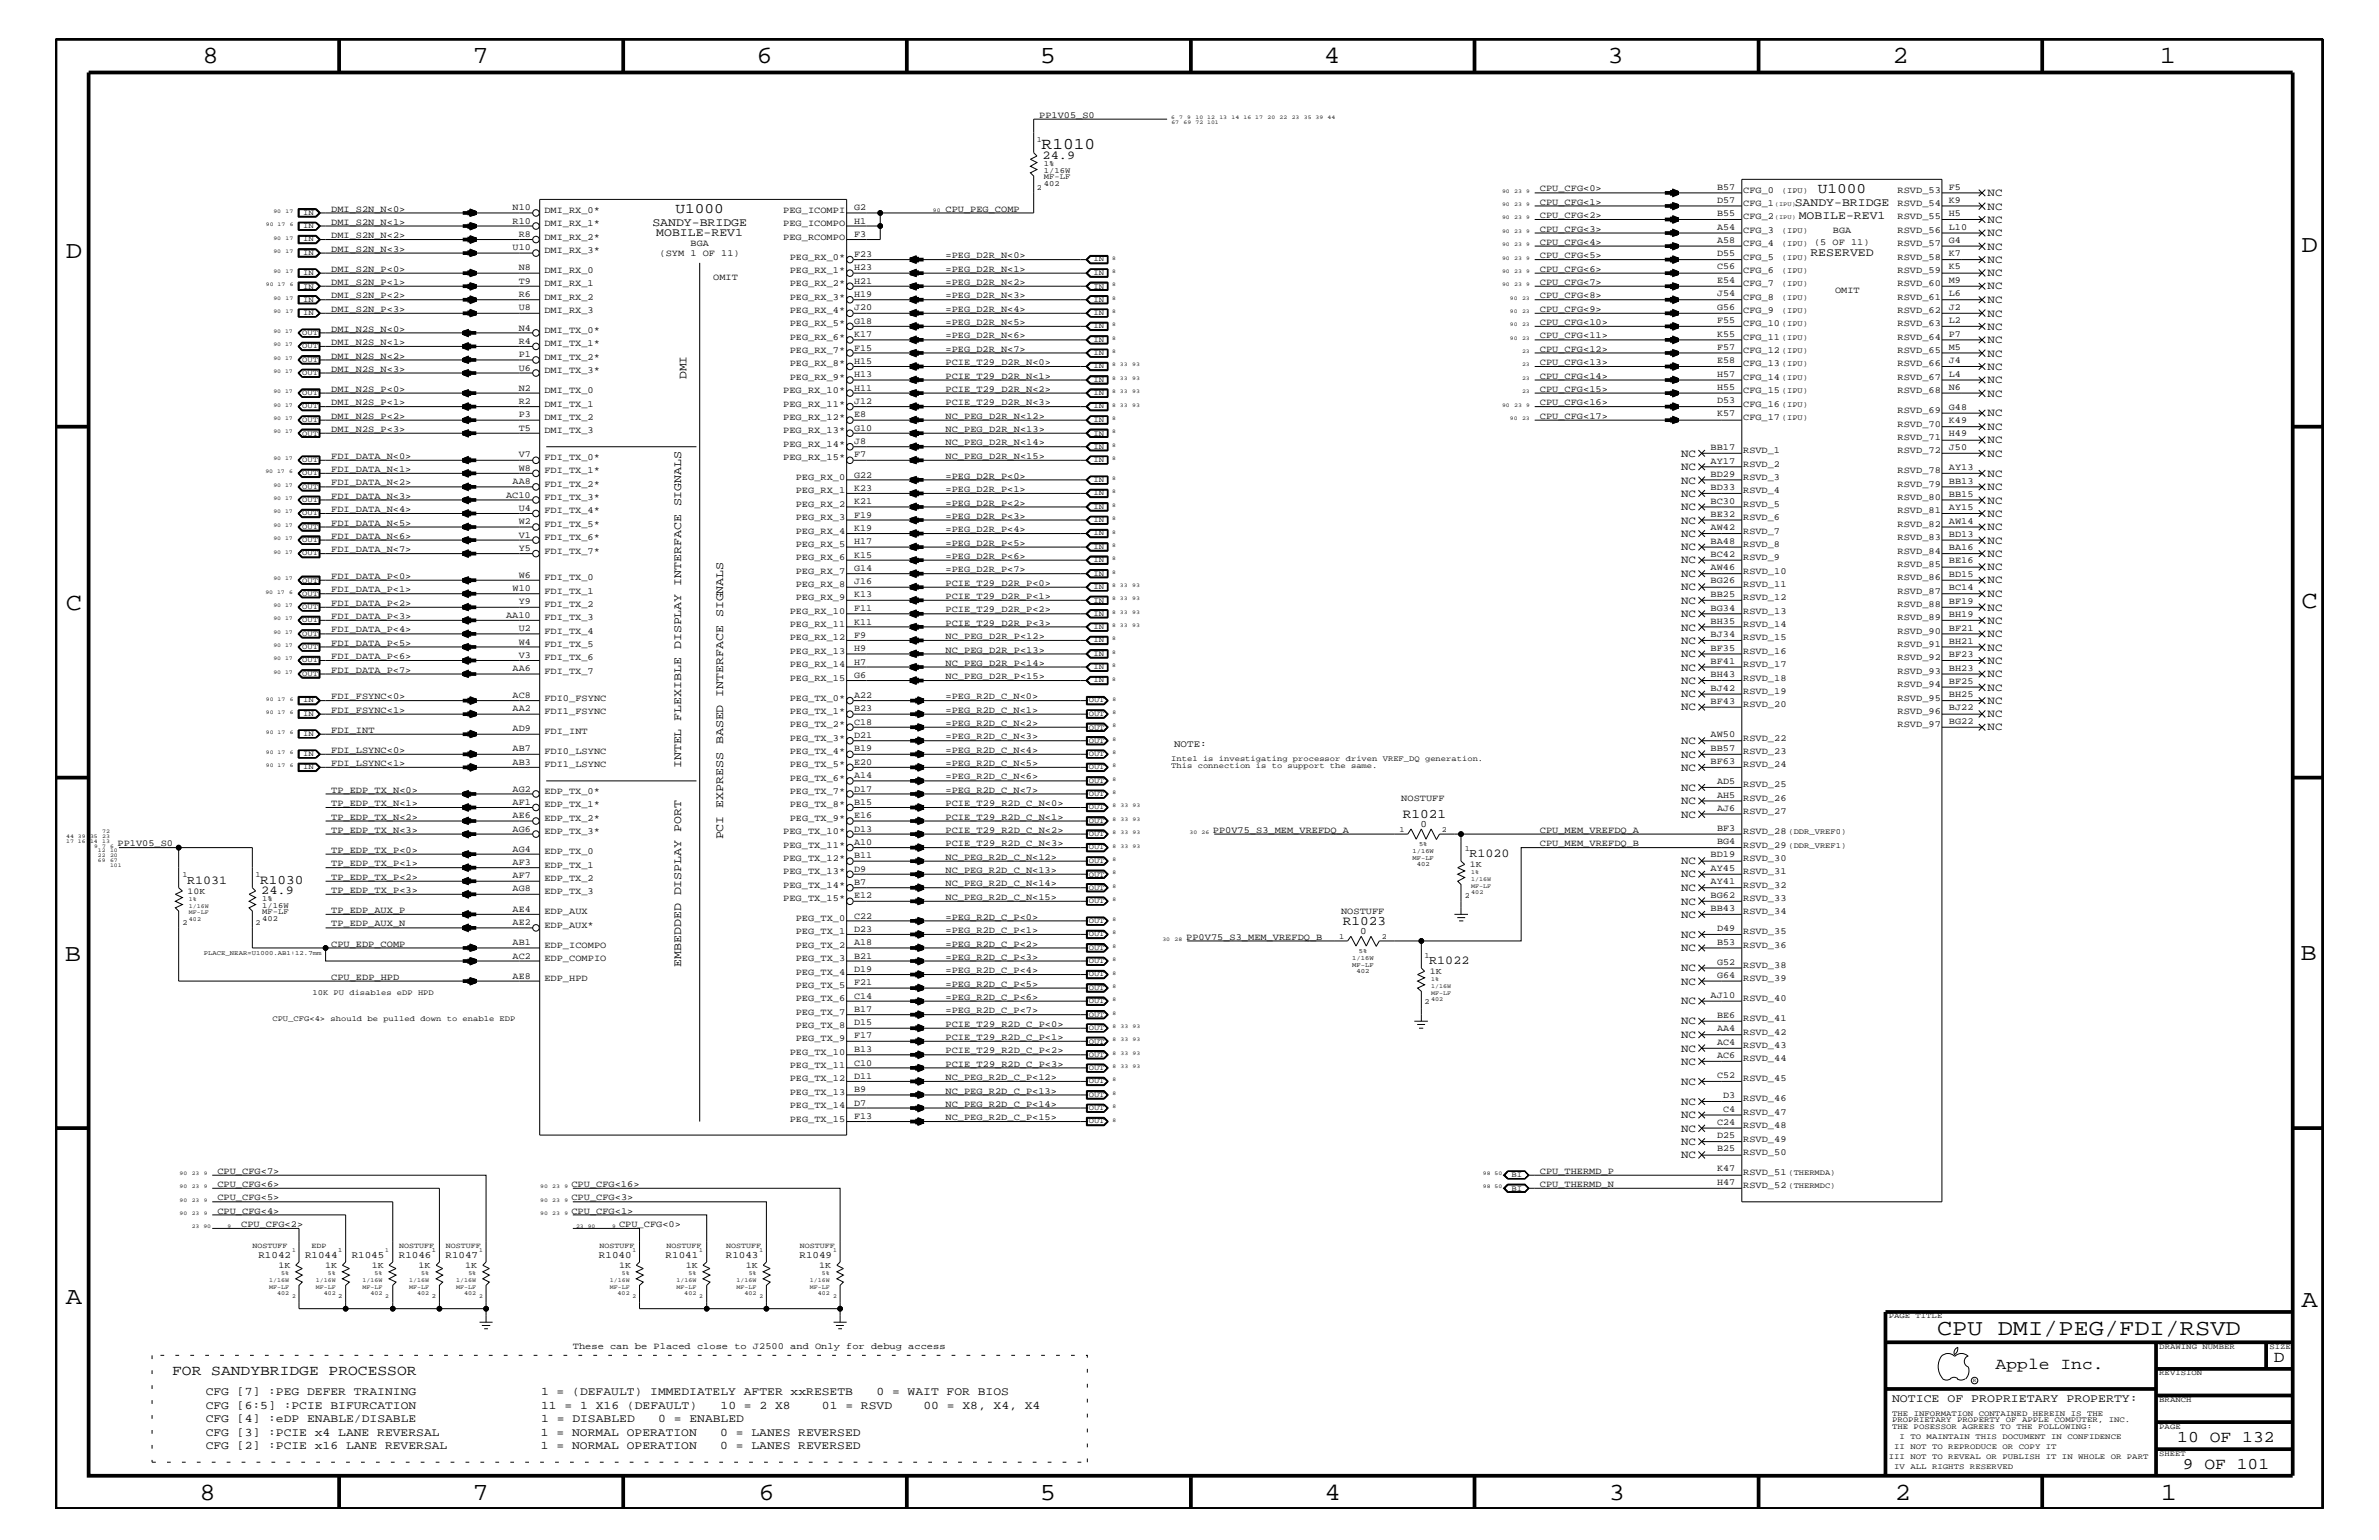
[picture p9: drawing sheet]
<svg xmlns="http://www.w3.org/2000/svg" width="432mm" height="279mm" viewBox="0 0 432 279" stroke-linecap="round" stroke-linejoin="round" font-family="sans-serif">
<defs><g id="words">
<g font-size="4.5">
<text x="36.7" y="11.5">8</text>
<text x="85.8" y="11.5">7</text>
<text x="137.3" y="11.5">6</text>
<text x="188.7" y="11.5">5</text>
<text x="240.3" y="11.5">4</text>
<text x="291.8" y="11.5">3</text>
<text x="343.5" y="11.5">2</text>
<text x="392" y="11.5">1</text>
<text x="11.9" y="46.8">D</text>
<text x="417.8" y="45.7">D</text>
<text x="11.9" y="110.6">C</text>
<text x="417.7" y="110.3">C</text>
<text x="11.8" y="174.3">B</text>
<text x="417.6" y="174.2">B</text>
<text x="11.9" y="236.7">A</text>
<text x="417.7" y="237.1">A</text>
<text x="36.2" y="272.1">8</text>
<text x="85.8" y="272.1">7</text>
<text x="137.7" y="272.1">6</text>
<text x="188.7" y="272.1">5</text>
<text x="240.4" y="272.1">4</text>
<text x="292" y="272.1">3</text>
<text x="343.9" y="272.1">2</text>
<text x="392.2" y="272.1">1</text>
</g>
<text font-size="4.1" x="351.6" y="242.3">CPU DMI/PEG/FDI/RSVD</text>
<g font-size="3">
<text x="189.1" y="27">R1010</text>
<text x="362.2" y="248.4">Apple Inc.</text>
<text x="412.7" y="247.1">D</text>
<text x="395.2" y="261.6">10 OF 132</text>
<text x="396.2" y="266.6">9 OF 101</text>
</g>
<g font-size="2.6">
<text x="329.9" y="35">U1000</text>
<text x="122.6" y="38.6">U1000</text>
<text x="31.2" y="249.5">FOR SANDYBRIDGE PROCESSOR</text>
</g>
<g font-size="2.4">
<text x="254.6" y="148.4">R1021</text>
<text x="47.2" y="160.3">R1030</text>
<text x="243.7" y="167.8">R1023</text>
</g>
<g font-size="2.2">
<text x="189.2" y="28.8">24.9</text>
<text x="266.7" y="155.5">R1020</text>
<text x="34" y="160.3">R1031</text>
<text x="47.4" y="162.2">24.9</text>
<text x="259.4" y="174.9">R1022</text>
</g>
<g font-size="2.1">
<text x="118.4" y="41">SANDY-BRIDGE</text>
<text x="325.8" y="37.4">SANDY-BRIDGE</text>
<text x="326.5" y="39.8">MOBILE-REV1</text>
<text x="119.1" y="42.9">MOBILE-REV1</text>
<text x="328.6" y="46.5">RESERVED</text>
<text x="124.6" y="68.8" transform="rotate(-90 124.6 68.8)">DMI</text>
<text x="123.6" y="139.4" transform="rotate(-90 123.6 139.4)">INTEL FLEXIBLE DISPLAY INTERFACE SIGNALS</text>
<text x="131.2" y="152.3" transform="rotate(-90 131.2 152.3)">PCI EXPRESS BASED INTERFACE SIGNALS</text>
<text x="123.6" y="175.4" transform="rotate(-90 123.6 175.4)">EMBEDDED DISPLAY PORT</text>
<text x="37.3" y="253.2">CFG [7] :PEG DEFER TRAINING</text>
<text x="37.3" y="255.6">CFG [6:5] :PCIE BIFURCATION</text>
<text x="98.2" y="253.2">1 = (DEFAULT) IMMEDIATELY AFTER xxRESETB</text>
<text x="98.2" y="255.6">11 = 1 X16 (DEFAULT)</text>
<text x="130.8" y="255.6">10 = 2 X8</text>
<text x="149.2" y="255.6">01 = RSVD</text>
<text x="159.1" y="253.2">0 = WAIT FOR BIOS</text>
<text x="167.6" y="255.6">00 = X8, X4, X4</text>
<text x="343.4" y="254.4">NOTICE OF PROPRIETARY PROPERTY:</text>
<text x="37.3" y="258">CFG [4] :eDP ENABLE/DISABLE</text>
<text x="37.3" y="260.5">CFG [3] :PCIE x4 LANE REVERSAL</text>
<text x="37.3" y="262.9">CFG [2] :PCIE x16 LANE REVERSAL</text>
<text x="98.2" y="260.5">1 = NORMAL OPERATION</text>
<text x="98.2" y="262.9">1 = NORMAL OPERATION</text>
<text x="98.2" y="258">1 = DISABLED</text>
<text x="119.5" y="258">0 = ENABLED</text>
<text x="130.7" y="260.5">0 = LANES REVERSED</text>
<text x="130.7" y="262.9">0 = LANES REVERSED</text>
</g>
<g font-size="2">
<text x="360.8" y="35.6">NC</text>
<text x="360.8" y="38">NC</text>
<text x="360.8" y="40.4">NC</text>
<text x="360.8" y="42.9">NC</text>
<text x="360.8" y="45.3">NC</text>
<text x="360.8" y="47.7">NC</text>
<text x="360.8" y="52.5">NC</text>
<text x="360.8" y="50.2">NC</text>
<text x="360.8" y="57.4">NC</text>
<text x="360.8" y="55">NC</text>
<text x="360.8" y="59.8">NC</text>
<text x="360.8" y="64.7">NC</text>
<text x="360.8" y="62.3">NC</text>
<text x="360.8" y="69.5">NC</text>
<text x="360.8" y="67.1">NC</text>
<text x="360.8" y="72">NC</text>
<text x="360.8" y="75.6">NC</text>
<text x="305.1" y="82.8">NC</text>
<text x="360.8" y="78">NC</text>
<text x="360.8" y="80.5">NC</text>
<text x="360.8" y="82.8">NC</text>
<text x="305.1" y="85.3">NC</text>
<text x="305.1" y="87.7">NC</text>
<text x="360.8" y="86.5">NC</text>
<text x="360.8" y="88.9">NC</text>
<text x="305.1" y="90.1">NC</text>
<text x="305.1" y="92.6">NC</text>
<text x="305.1" y="95">NC</text>
<text x="360.8" y="91.4">NC</text>
<text x="360.8" y="93.8">NC</text>
<text x="305.1" y="99.9">NC</text>
<text x="305.1" y="97.4">NC</text>
<text x="360.8" y="96.2">NC</text>
<text x="360.8" y="98.7">NC</text>
<text x="360.8" y="101">NC</text>
<text x="305.1" y="102.2">NC</text>
<text x="305.1" y="104.7">NC</text>
<text x="305.1" y="107.1">NC</text>
<text x="360.8" y="103.5">NC</text>
<text x="360.8" y="105.9">NC</text>
<text x="305.1" y="112">NC</text>
<text x="305.1" y="109.5">NC</text>
<text x="360.8" y="108.3">NC</text>
<text x="360.8" y="110.8">NC</text>
<text x="360.8" y="113.1">NC</text>
<text x="305.1" y="114.4">NC</text>
<text x="305.1" y="116.8">NC</text>
<text x="305.1" y="119.2">NC</text>
<text x="360.8" y="115.6">NC</text>
<text x="360.8" y="118.1">NC</text>
<text x="305.1" y="124.1">NC</text>
<text x="305.1" y="121.7">NC</text>
<text x="360.8" y="120.4">NC</text>
<text x="360.8" y="122.9">NC</text>
<text x="360.8" y="125.3">NC</text>
<text x="305.1" y="126.5">NC</text>
<text x="305.1" y="128.9">NC</text>
<text x="360.8" y="127.7">NC</text>
<text x="360.8" y="130.2">NC</text>
<text x="305.1" y="137.4">NC</text>
<text x="305.1" y="135">NC</text>
<text x="360.8" y="132.5">NC</text>
<text x="305.1" y="143.5">NC</text>
<text x="305.1" y="139.8">NC</text>
<text x="305.1" y="145.9">NC</text>
<text x="305.1" y="148.4">NC</text>
<text x="305.1" y="161.7">NC</text>
<text x="305.1" y="159.2">NC</text>
<text x="305.1" y="156.8">NC</text>
<text x="305.1" y="164.1">NC</text>
<text x="305.1" y="166.5">NC</text>
<text x="305.1" y="172.6">NC</text>
<text x="305.1" y="170.1">NC</text>
<text x="305.1" y="178.7">NC</text>
<text x="305.1" y="176.2">NC</text>
<text x="305.1" y="185.9">NC</text>
<text x="305.1" y="182.2">NC</text>
<text x="305.1" y="190.8">NC</text>
<text x="305.1" y="188.3">NC</text>
<text x="305.1" y="193.2">NC</text>
<text x="305.1" y="196.8">NC</text>
<text x="305.1" y="202.9">NC</text>
<text x="305.1" y="200.4">NC</text>
<text x="305.1" y="207.7">NC</text>
<text x="305.1" y="205.3">NC</text>
<text x="305.1" y="210.2">NC</text>
</g>
<g font-size="1.8">
<text x="213.1" y="135.6">NOTE:</text>
<text x="257.8" y="150.1">0</text>
<text x="246.9" y="169.4">0</text>
<text x="46.9" y="228.2">R1042</text>
<text x="55.4" y="228.2">R1044</text>
<text x="63.8" y="228.2">R1045</text>
<text x="72.4" y="228.2">R1046</text>
<text x="80.9" y="228.2">R1047</text>
<text x="108.7" y="228.2">R1040</text>
<text x="120.8" y="228.2">R1041</text>
<text x="131.7" y="228.2">R1043</text>
<text x="145.1" y="228.2">R1049</text>
</g>
<g font-size="1.7">
<text x="188.6" y="21.4">PP1V05_S0</text>
<text x="279.5" y="34.7">CPU_CFG&lt;0&gt;</text>
<text x="311.7" y="34.4">B57</text>
<text x="316.4" y="35">CFG_0</text>
<text x="344.4" y="35">RSVD_53</text>
<text x="353.7" y="34.4">F5</text>
<text x="60.1" y="38.4">DMI_S2N_N&lt;0&gt;</text>
<text x="60.1" y="40.8">DMI_S2N_N&lt;1&gt;</text>
<text x="93" y="38.1">N10</text>
<text x="93" y="40.6">R10</text>
<text x="98.8" y="41">DMI_RX_1*</text>
<text x="98.8" y="38.6">DMI_RX_0*</text>
<text x="142.2" y="38.6">PEG_ICOMPI</text>
<text x="142.2" y="41">PEG_ICOMPO</text>
<text x="155" y="38.1">G2</text>
<text x="155" y="40.6">H1</text>
<text x="171.6" y="38.4">CPU_PEG_COMP</text>
<text x="279.5" y="39.6">CPU_CFG&lt;2&gt;</text>
<text x="279.5" y="37.2">CPU_CFG&lt;1&gt;</text>
<text x="311.7" y="36.8">D57</text>
<text x="311.7" y="39.2">B55</text>
<text x="311.7" y="41.7">A54</text>
<text x="316.4" y="39.8">CFG_2</text>
<text x="316.4" y="37.4">CFG_1</text>
<text x="344.4" y="39.8">RSVD_55</text>
<text x="344.4" y="37.4">RSVD_54</text>
<text x="353.7" y="36.8">K9</text>
<text x="353.7" y="39.2">H5</text>
<text x="353.7" y="41.7">L10</text>
<text x="60.1" y="45.7">DMI_S2N_N&lt;3&gt;</text>
<text x="60.1" y="43.2">DMI_S2N_N&lt;2&gt;</text>
<text x="93" y="45.4">U10</text>
<text x="94.1" y="43">R8</text>
<text x="98.8" y="43.5">DMI_RX_2*</text>
<text x="98.8" y="45.9">DMI_RX_3*</text>
<text x="119.7" y="46.5">(SYM 1 OF 11)</text>
<text x="125.3" y="44.6">BGA</text>
<text x="142.2" y="43.5">PEG_RCOMPO</text>
<text x="143.3" y="47.1">PEG_RX_0*</text>
<text x="155" y="46.6">F23</text>
<text x="155" y="43">F3</text>
<text x="171.6" y="46.8">=PEG_D2R_N&lt;0&gt;</text>
<text x="279.5" y="46.8">CPU_CFG&lt;5&gt;</text>
<text x="279.5" y="44.4">CPU_CFG&lt;4&gt;</text>
<text x="279.5" y="42">CPU_CFG&lt;3&gt;</text>
<text x="311.7" y="44.1">A58</text>
<text x="311.7" y="46.5">D55</text>
<text x="316.4" y="44.6">CFG_4</text>
<text x="316.4" y="42.3">CFG_3</text>
<text x="316.4" y="47.1">CFG_5</text>
<text x="329.3" y="44.5">(5 OF 11)</text>
<text x="332.7" y="42.3">BGA</text>
<text x="344.4" y="44.6">RSVD_57</text>
<text x="344.4" y="47.1">RSVD_58</text>
<text x="344.4" y="42.3">RSVD_56</text>
<text x="353.7" y="44.1">G4</text>
<text x="353.7" y="46.5">K7</text>
<text x="60.1" y="51.7">DMI_S2N_P&lt;1&gt;</text>
<text x="60.1" y="49.3">DMI_S2N_P&lt;0&gt;</text>
<text x="94.1" y="49.1">N8</text>
<text x="94.1" y="51.5">T9</text>
<text x="94.1" y="53.9">R6</text>
<text x="98.8" y="49.6">DMI_RX_0</text>
<text x="98.8" y="51.9">DMI_RX_1</text>
<text x="129.5" y="50.7">OMIT</text>
<text x="143.3" y="51.9">PEG_RX_2*</text>
<text x="143.3" y="49.6">PEG_RX_1*</text>
<text x="155" y="49.1">H23</text>
<text x="155" y="51.5">H21</text>
<text x="155" y="53.9">H19</text>
<text x="171.6" y="49.3">=PEG_D2R_N&lt;1&gt;</text>
<text x="171.6" y="51.7">=PEG_D2R_N&lt;2&gt;</text>
<text x="279.5" y="49.3">CPU_CFG&lt;6&gt;</text>
<text x="279.5" y="51.7">CPU_CFG&lt;7&gt;</text>
<text x="311.7" y="48.9">C56</text>
<text x="311.7" y="51.3">E54</text>
<text x="311.7" y="53.8">J54</text>
<text x="316.4" y="51.9">CFG_7</text>
<text x="316.4" y="49.6">CFG_6</text>
<text x="333.1" y="53.2">OMIT</text>
<text x="344.4" y="49.6">RSVD_59</text>
<text x="344.4" y="51.9">RSVD_60</text>
<text x="353.7" y="51.3">M9</text>
<text x="353.7" y="53.8">L6</text>
<text x="353.7" y="48.9">K5</text>
<text x="60.1" y="56.6">DMI_S2N_P&lt;3&gt;</text>
<text x="60.1" y="54.1">DMI_S2N_P&lt;2&gt;</text>
<text x="94.1" y="56.3">U8</text>
<text x="94.1" y="60">N4</text>
<text x="98.8" y="54.4">DMI_RX_2</text>
<text x="98.8" y="56.8">DMI_RX_3</text>
<text x="143.3" y="54.4">PEG_RX_3*</text>
<text x="143.3" y="56.8">PEG_RX_4*</text>
<text x="143.3" y="59.2">PEG_RX_5*</text>
<text x="155" y="56.3">J20</text>
<text x="155" y="58.7">G18</text>
<text x="171.6" y="56.6">=PEG_D2R_N&lt;4&gt;</text>
<text x="171.6" y="54.1">=PEG_D2R_N&lt;3&gt;</text>
<text x="171.6" y="59">=PEG_D2R_N&lt;5&gt;</text>
<text x="279.5" y="54.1">CPU_CFG&lt;8&gt;</text>
<text x="279.5" y="59">CPU_CFG&lt;10&gt;</text>
<text x="279.5" y="56.6">CPU_CFG&lt;9&gt;</text>
<text x="311.7" y="58.6">F55</text>
<text x="311.7" y="56.2">G56</text>
<text x="316.4" y="59.2">CFG_10</text>
<text x="316.4" y="56.8">CFG_9</text>
<text x="316.4" y="54.4">CFG_8</text>
<text x="344.4" y="54.4">RSVD_61</text>
<text x="344.4" y="59.2">RSVD_63</text>
<text x="344.4" y="56.8">RSVD_62</text>
<text x="353.7" y="56.2">J2</text>
<text x="353.7" y="58.6">L2</text>
<text x="60.1" y="62.6">DMI_N2S_N&lt;1&gt;</text>
<text x="60.1" y="60.2">DMI_N2S_N&lt;0&gt;</text>
<text x="60.1" y="65.1">DMI_N2S_N&lt;2&gt;</text>
<text x="94.1" y="62.3">R4</text>
<text x="94.1" y="64.8">P1</text>
<text x="98.8" y="62.9">DMI_TX_1*</text>
<text x="98.8" y="65.3">DMI_TX_2*</text>
<text x="98.8" y="60.4">DMI_TX_0*</text>
<text x="143.3" y="64">PEG_RX_7*</text>
<text x="143.3" y="61.7">PEG_RX_6*</text>
<text x="155" y="61.2">K17</text>
<text x="155" y="63.6">F15</text>
<text x="155" y="66">H15</text>
<text x="171.6" y="63.9">=PEG_D2R_N&lt;7&gt;</text>
<text x="171.6" y="61.4">=PEG_D2R_N&lt;6&gt;</text>
<text x="279.5" y="63.9">CPU_CFG&lt;12&gt;</text>
<text x="279.5" y="61.4">CPU_CFG&lt;11&gt;</text>
<text x="311.7" y="61.1">K55</text>
<text x="311.7" y="63.4">F57</text>
<text x="311.7" y="65.9">E58</text>
<text x="316.4" y="64">CFG_12</text>
<text x="316.4" y="61.7">CFG_11</text>
<text x="344.4" y="64">RSVD_65</text>
<text x="344.4" y="61.7">RSVD_64</text>
<text x="353.7" y="61.1">P7</text>
<text x="353.7" y="63.4">M5</text>
<text x="353.7" y="65.9">J4</text>
<text x="60.1" y="71.1">DMI_N2S_P&lt;0&gt;</text>
<text x="60.1" y="67.5">DMI_N2S_N&lt;3&gt;</text>
<text x="94.1" y="70.9">N2</text>
<text x="94.1" y="67.3">U6</text>
<text x="98.8" y="71.3">DMI_TX_0</text>
<text x="98.8" y="67.7">DMI_TX_3*</text>
<text x="142.2" y="71.3">PEG_RX_10*</text>
<text x="143.3" y="66.5">PEG_RX_8*</text>
<text x="143.3" y="68.9">PEG_RX_9*</text>
<text x="155" y="70.9">H11</text>
<text x="155" y="68.4">H13</text>
<text x="171.6" y="66.2">PCIE_T29_D2R_N&lt;0&gt;</text>
<text x="171.6" y="68.7">PCIE_T29_D2R_N&lt;1&gt;</text>
<text x="171.6" y="71.1">PCIE_T29_D2R_N&lt;2&gt;</text>
<text x="279.5" y="71.1">CPU_CFG&lt;15&gt;</text>
<text x="279.5" y="68.7">CPU_CFG&lt;14&gt;</text>
<text x="279.5" y="66.2">CPU_CFG&lt;13&gt;</text>
<text x="311.7" y="68.4">H57</text>
<text x="311.7" y="70.7">H55</text>
<text x="316.4" y="68.9">CFG_14</text>
<text x="316.4" y="66.5">CFG_13</text>
<text x="316.4" y="71.3">CFG_15</text>
<text x="344.4" y="66.5">RSVD_66</text>
<text x="344.4" y="68.9">RSVD_67</text>
<text x="344.4" y="71.3">RSVD_68</text>
<text x="353.7" y="68.4">L4</text>
<text x="353.7" y="70.7">N6</text>
<text x="60.1" y="73.5">DMI_N2S_P&lt;1&gt;</text>
<text x="60.1" y="76">DMI_N2S_P&lt;2&gt;</text>
<text x="94.1" y="73.3">R2</text>
<text x="94.1" y="75.7">P3</text>
<text x="98.8" y="76.2">DMI_TX_2</text>
<text x="98.8" y="73.8">DMI_TX_1</text>
<text x="142.2" y="76.2">PEG_RX_12*</text>
<text x="142.2" y="73.8">PEG_RX_11*</text>
<text x="155" y="73.3">J12</text>
<text x="155" y="75.7">E8</text>
<text x="171.6" y="76">NC_PEG_D2R_N&lt;12&gt;</text>
<text x="171.6" y="73.5">PCIE_T29_D2R_N&lt;3&gt;</text>
<text x="279.5" y="73.5">CPU_CFG&lt;16&gt;</text>
<text x="279.5" y="76">CPU_CFG&lt;17&gt;</text>
<text x="311.7" y="73.2">D53</text>
<text x="311.7" y="75.6">K57</text>
<text x="316.4" y="73.8">CFG_16</text>
<text x="316.4" y="76.2">CFG_17</text>
<text x="344.4" y="75">RSVD_69</text>
<text x="344.4" y="77.4">RSVD_70</text>
<text x="353.7" y="74.4">G48</text>
<text x="353.7" y="76.8">K49</text>
<text x="60.1" y="78.3">DMI_N2S_P&lt;3&gt;</text>
<text x="60.1" y="83.3">FDI_DATA_N&lt;0&gt;</text>
<text x="94.1" y="78.2">T5</text>
<text x="94.1" y="83">V7</text>
<text x="98.8" y="78.6">DMI_TX_3</text>
<text x="98.8" y="83.5">FDI_TX_0*</text>
<text x="142.2" y="81.1">PEG_RX_14*</text>
<text x="142.2" y="78.6">PEG_RX_13*</text>
<text x="142.2" y="83.5">PEG_RX_15*</text>
<text x="155" y="78.2">G10</text>
<text x="155" y="80.5">J8</text>
<text x="155" y="83">F7</text>
<text x="171.6" y="78.3">NC_PEG_D2R_N&lt;13&gt;</text>
<text x="171.6" y="80.8">NC_PEG_D2R_N&lt;14&gt;</text>
<text x="171.6" y="83.3">NC_PEG_D2R_N&lt;15&gt;</text>
<text x="310.5" y="81.6">BB17</text>
<text x="316.4" y="82.2">RSVD_1</text>
<text x="344.4" y="79.9">RSVD_71</text>
<text x="344.4" y="82.2">RSVD_72</text>
<text x="353.7" y="79.2">H49</text>
<text x="353.7" y="81.6">J50</text>
<text x="60.1" y="88.1">FDI_DATA_N&lt;2&gt;</text>
<text x="60.1" y="85.6">FDI_DATA_N&lt;1&gt;</text>
<text x="93" y="87.8">AA8</text>
<text x="94.1" y="85.4">W8</text>
<text x="98.8" y="88.3">FDI_TX_2*</text>
<text x="98.8" y="85.9">FDI_TX_1*</text>
<text x="144.4" y="87.1">PEG_RX_0</text>
<text x="144.4" y="89.5">PEG_RX_1</text>
<text x="155" y="86.6">G22</text>
<text x="155" y="89">K23</text>
<text x="171.6" y="89.3">=PEG_D2R_P&lt;1&gt;</text>
<text x="171.6" y="86.9">=PEG_D2R_P&lt;0&gt;</text>
<text x="310.5" y="84.1">AY17</text>
<text x="310.5" y="86.5">BD29</text>
<text x="310.5" y="88.9">BD33</text>
<text x="316.4" y="89.5">RSVD_4</text>
<text x="316.4" y="87.1">RSVD_3</text>
<text x="316.4" y="84.7">RSVD_2</text>
<text x="344.4" y="88.3">RSVD_79</text>
<text x="344.4" y="85.9">RSVD_78</text>
<text x="353.7" y="85.3">AY13</text>
<text x="353.7" y="87.7">BB13</text>
<text x="60.1" y="95.4">FDI_DATA_N&lt;5&gt;</text>
<text x="60.1" y="90.5">FDI_DATA_N&lt;3&gt;</text>
<text x="60.1" y="92.9">FDI_DATA_N&lt;4&gt;</text>
<text x="91.9" y="90.3">AC10</text>
<text x="94.1" y="92.7">U4</text>
<text x="94.1" y="95.1">W2</text>
<text x="98.8" y="90.7">FDI_TX_3*</text>
<text x="98.8" y="93.2">FDI_TX_4*</text>
<text x="98.8" y="95.6">FDI_TX_5*</text>
<text x="144.4" y="94.3">PEG_RX_3</text>
<text x="144.4" y="92">PEG_RX_2</text>
<text x="155" y="91.5">K21</text>
<text x="155" y="93.9">F19</text>
<text x="171.6" y="94.2">=PEG_D2R_P&lt;3&gt;</text>
<text x="171.6" y="91.7">=PEG_D2R_P&lt;2&gt;</text>
<text x="310.5" y="91.4">BC30</text>
<text x="310.5" y="93.8">BE32</text>
<text x="316.4" y="92">RSVD_5</text>
<text x="316.4" y="94.3">RSVD_6</text>
<text x="344.4" y="90.7">RSVD_80</text>
<text x="344.4" y="93.2">RSVD_81</text>
<text x="344.4" y="95.6">RSVD_82</text>
<text x="353.7" y="90.1">BB15</text>
<text x="353.7" y="92.6">AY15</text>
<text x="353.7" y="95">AW14</text>
<text x="60.1" y="97.7">FDI_DATA_N&lt;6&gt;</text>
<text x="60.1" y="100.2">FDI_DATA_N&lt;7&gt;</text>
<text x="94.1" y="97.6">V1</text>
<text x="94.1" y="99.9">Y5</text>
<text x="98.8" y="98">FDI_TX_6*</text>
<text x="98.8" y="100.4">FDI_TX_7*</text>
<text x="144.4" y="96.8">PEG_RX_4</text>
<text x="144.4" y="101.6">PEG_RX_6</text>
<text x="144.4" y="99.3">PEG_RX_5</text>
<text x="155" y="96.3">K19</text>
<text x="155" y="98.7">H17</text>
<text x="155" y="101.2">K15</text>
<text x="171.6" y="96.5">=PEG_D2R_P&lt;4&gt;</text>
<text x="171.6" y="101.4">=PEG_D2R_P&lt;6&gt;</text>
<text x="171.6" y="99">=PEG_D2R_P&lt;5&gt;</text>
<text x="310.5" y="96.2">AW42</text>
<text x="310.5" y="98.7">BA48</text>
<text x="310.5" y="101">BC42</text>
<text x="316.4" y="101.6">RSVD_9</text>
<text x="316.4" y="99.3">RSVD_8</text>
<text x="316.4" y="96.8">RSVD_7</text>
<text x="344.4" y="98">RSVD_83</text>
<text x="344.4" y="100.4">RSVD_84</text>
<text x="353.7" y="97.4">BD13</text>
<text x="353.7" y="99.9">BA16</text>
<text x="60.1" y="107.5">FDI_DATA_P&lt;1&gt;</text>
<text x="60.1" y="105">FDI_DATA_P&lt;0&gt;</text>
<text x="93" y="107.2">W10</text>
<text x="94.1" y="104.8">W6</text>
<text x="98.8" y="107.7">FDI_TX_1</text>
<text x="98.8" y="105.3">FDI_TX_0</text>
<text x="144.4" y="104.1">PEG_RX_7</text>
<text x="144.4" y="106.5">PEG_RX_8</text>
<text x="155" y="103.6">G14</text>
<text x="155" y="106">J16</text>
<text x="171.6" y="106.3">PCIE_T29_D2R_P&lt;0&gt;</text>
<text x="171.6" y="103.8">=PEG_D2R_P&lt;7&gt;</text>
<text x="310.5" y="103.5">AW46</text>
<text x="310.5" y="105.9">BG26</text>
<text x="316.4" y="104.1">RSVD_10</text>
<text x="316.4" y="106.5">RSVD_11</text>
<text x="344.4" y="105.3">RSVD_86</text>
<text x="344.4" y="102.9">RSVD_85</text>
<text x="344.4" y="107.7">RSVD_87</text>
<text x="353.7" y="102.2">BE16</text>
<text x="353.7" y="104.7">BD15</text>
<text x="353.7" y="107.1">BC14</text>
<text x="60.1" y="112.3">FDI_DATA_P&lt;3&gt;</text>
<text x="60.1" y="109.9">FDI_DATA_P&lt;2&gt;</text>
<text x="91.9" y="112">AA10</text>
<text x="94.1" y="109.7">Y9</text>
<text x="98.8" y="112.6">FDI_TX_3</text>
<text x="98.8" y="110.2">FDI_TX_2</text>
<text x="143.3" y="111.4">PEG_RX_10</text>
<text x="143.3" y="113.7">PEG_RX_11</text>
<text x="144.4" y="108.9">PEG_RX_9</text>
<text x="155" y="110.9">F11</text>
<text x="155" y="113.3">K11</text>
<text x="155" y="108.4">K13</text>
<text x="171.6" y="111.1">PCIE_T29_D2R_P&lt;2&gt;</text>
<text x="171.6" y="108.7">PCIE_T29_D2R_P&lt;1&gt;</text>
<text x="171.6" y="113.6">PCIE_T29_D2R_P&lt;3&gt;</text>
<text x="310.5" y="108.3">BB25</text>
<text x="310.5" y="110.8">BG34</text>
<text x="310.5" y="113.1">BH35</text>
<text x="316.4" y="113.7">RSVD_14</text>
<text x="316.4" y="111.4">RSVD_13</text>
<text x="316.4" y="108.9">RSVD_12</text>
<text x="344.4" y="112.6">RSVD_89</text>
<text x="344.4" y="110.2">RSVD_88</text>
<text x="353.7" y="109.5">BF19</text>
<text x="353.7" y="112">BH19</text>
<text x="60.1" y="117.2">FDI_DATA_P&lt;5&gt;</text>
<text x="60.1" y="114.8">FDI_DATA_P&lt;4&gt;</text>
<text x="60.1" y="119.6">FDI_DATA_P&lt;6&gt;</text>
<text x="94.1" y="114.5">U2</text>
<text x="94.1" y="117">W4</text>
<text x="94.1" y="119.3">V3</text>
<text x="98.8" y="115">FDI_TX_4</text>
<text x="98.8" y="117.4">FDI_TX_5</text>
<text x="98.8" y="119.8">FDI_TX_6</text>
<text x="143.3" y="116.2">PEG_RX_12</text>
<text x="143.3" y="118.6">PEG_RX_13</text>
<text x="155" y="115.7">F9</text>
<text x="155" y="118.1">H9</text>
<text x="171.6" y="115.9">NC_PEG_D2R_P&lt;12&gt;</text>
<text x="171.6" y="118.4">NC_PEG_D2R_P&lt;13&gt;</text>
<text x="310.5" y="115.6">BJ34</text>
<text x="310.5" y="118.1">BF35</text>
<text x="316.4" y="116.2">RSVD_15</text>
<text x="316.4" y="118.6">RSVD_16</text>
<text x="344.4" y="119.8">RSVD_92</text>
<text x="344.4" y="117.4">RSVD_91</text>
<text x="344.4" y="115">RSVD_90</text>
<text x="353.7" y="114.4">BF21</text>
<text x="353.7" y="116.8">BH21</text>
<text x="353.7" y="119.2">BF23</text>
<text x="60.1" y="122">FDI_DATA_P&lt;7&gt;</text>
<text x="93" y="121.8">AA6</text>
<text x="98.8" y="122.3">FDI_TX_7</text>
<text x="143.3" y="121">PEG_RX_14</text>
<text x="143.3" y="123.5">PEG_RX_15</text>
<text x="155" y="120.6">H7</text>
<text x="155" y="123">G6</text>
<text x="171.6" y="120.8">NC_PEG_D2R_P&lt;14&gt;</text>
<text x="171.6" y="123.2">NC_PEG_D2R_P&lt;15&gt;</text>
<text x="310.5" y="120.4">BF41</text>
<text x="310.5" y="122.9">BH43</text>
<text x="310.5" y="125.3">BJ42</text>
<text x="316.4" y="125.9">RSVD_19</text>
<text x="316.4" y="123.5">RSVD_18</text>
<text x="316.4" y="121">RSVD_17</text>
<text x="344.4" y="124.7">RSVD_94</text>
<text x="344.4" y="122.3">RSVD_93</text>
<text x="353.7" y="121.7">BH23</text>
<text x="353.7" y="124.1">BF25</text>
<text x="60.1" y="129.3">FDI_FSYNC&lt;1&gt;</text>
<text x="60.1" y="126.9">FDI_FSYNC&lt;0&gt;</text>
<text x="93" y="126.6">AC8</text>
<text x="93" y="129.1">AA2</text>
<text x="98.8" y="127.1">FDI0_FSYNC</text>
<text x="98.8" y="129.6">FDI1_FSYNC</text>
<text x="143.3" y="129.6">PEG_TX_1*</text>
<text x="143.3" y="131.9">PEG_TX_2*</text>
<text x="143.3" y="127.1">PEG_TX_0*</text>
<text x="155" y="126.6">A22</text>
<text x="155" y="129.1">B23</text>
<text x="155" y="131.5">C18</text>
<text x="171.6" y="131.7">=PEG_R2D_C_N&lt;2&gt;</text>
<text x="171.6" y="126.9">=PEG_R2D_C_N&lt;0&gt;</text>
<text x="171.6" y="129.3">=PEG_R2D_C_N&lt;1&gt;</text>
<text x="310.5" y="127.7">BF43</text>
<text x="316.4" y="128.3">RSVD_20</text>
<text x="344.4" y="129.6">RSVD_96</text>
<text x="344.4" y="127.1">RSVD_95</text>
<text x="344.4" y="131.9">RSVD_97</text>
<text x="353.7" y="126.5">BH25</text>
<text x="353.7" y="128.9">BJ22</text>
<text x="353.7" y="131.3">BG22</text>
<text x="60.1" y="136.6">FDI_LSYNC&lt;0&gt;</text>
<text x="60.1" y="133">FDI_INT</text>
<text x="93" y="136.3">AB7</text>
<text x="93" y="132.7">AD9</text>
<text x="98.8" y="136.8">FDI0_LSYNC</text>
<text x="98.8" y="133.2">FDI_INT</text>
<text x="143.3" y="134.4">PEG_TX_3*</text>
<text x="143.3" y="136.8">PEG_TX_4*</text>
<text x="155" y="133.9">D21</text>
<text x="155" y="136.3">B19</text>
<text x="171.6" y="136.6">=PEG_R2D_C_N&lt;4&gt;</text>
<text x="171.6" y="134.1">=PEG_R2D_C_N&lt;3&gt;</text>
<text x="310.5" y="133.8">AW50</text>
<text x="310.5" y="136.2">BB57</text>
<text x="316.4" y="134.4">RSVD_22</text>
<text x="316.4" y="136.8">RSVD_23</text>
<text x="60.1" y="139">FDI_LSYNC&lt;1&gt;</text>
<text x="60.1" y="143.9">TP_EDP_TX_N&lt;0&gt;</text>
<text x="93" y="143.6">AG2</text>
<text x="93" y="138.7">AB3</text>
<text x="98.8" y="139.2">FDI1_LSYNC</text>
<text x="143.3" y="139.2">PEG_TX_5*</text>
<text x="143.3" y="141.7">PEG_TX_6*</text>
<text x="155" y="138.7">E20</text>
<text x="155" y="141.2">A14</text>
<text x="155" y="143.6">D17</text>
<text x="171.6" y="141.4">=PEG_R2D_C_N&lt;6&gt;</text>
<text x="171.6" y="143.9">=PEG_R2D_C_N&lt;7&gt;</text>
<text x="171.6" y="139">=PEG_R2D_C_N&lt;5&gt;</text>
<text x="310.5" y="138.6">BF63</text>
<text x="311.7" y="142.3">AD5</text>
<text x="316.4" y="142.9">RSVD_25</text>
<text x="316.4" y="139.2">RSVD_24</text>
<text x="60.1" y="148.7">TP_EDP_TX_N&lt;2&gt;</text>
<text x="60.1" y="146.2">TP_EDP_TX_N&lt;1&gt;</text>
<text x="93" y="146">AF1</text>
<text x="93" y="148.4">AE6</text>
<text x="98.8" y="149">EDP_TX_2*</text>
<text x="98.8" y="146.5">EDP_TX_1*</text>
<text x="98.8" y="144">EDP_TX_0*</text>
<text x="143.3" y="144">PEG_TX_7*</text>
<text x="143.3" y="146.5">PEG_TX_8*</text>
<text x="143.3" y="149">PEG_TX_9*</text>
<text x="155" y="146">B15</text>
<text x="155" y="148.4">E16</text>
<text x="171.6" y="146.2">PCIE_T29_R2D_C_N&lt;0&gt;</text>
<text x="171.6" y="148.7">PCIE_T29_R2D_C_N&lt;1&gt;</text>
<text x="254.3" y="145.3">NOSTUFF</text>
<text x="311.7" y="144.7">AH5</text>
<text x="311.7" y="147.1">AJ6</text>
<text x="316.4" y="145.3">RSVD_26</text>
<text x="316.4" y="147.7">RSVD_27</text>
<text x="21.3" y="153.5">PP1V05_S0</text>
<text x="60.1" y="151.1">TP_EDP_TX_N&lt;3&gt;</text>
<text x="60.1" y="154.7">TP_EDP_TX_P&lt;0&gt;</text>
<text x="93" y="154.5">AG4</text>
<text x="93" y="150.9">AG6</text>
<text x="98.8" y="155">EDP_TX_0</text>
<text x="98.8" y="151.3">EDP_TX_3*</text>
<text x="142.2" y="151.3">PEG_TX_10*</text>
<text x="142.2" y="153.8">PEG_TX_11*</text>
<text x="155" y="150.9">D13</text>
<text x="155" y="153.3">A10</text>
<text x="155" y="155.7">B11</text>
<text x="171.6" y="153.5">PCIE_T29_R2D_C_N&lt;3&gt;</text>
<text x="171.6" y="151.1">PCIE_T29_R2D_C_N&lt;2&gt;</text>
<text x="171.6" y="156">NC_PEG_R2D_C_N&lt;12&gt;</text>
<text x="220.1" y="151.1">PP0V75_S3_MEM_VREFDQ_A</text>
<text x="279.5" y="153.5">CPU_MEM_VREFDQ_B</text>
<text x="279.5" y="151.1">CPU_MEM_VREFDQ_A</text>
<text x="310.5" y="155.6">BD19</text>
<text x="311.7" y="150.7">BF3</text>
<text x="311.7" y="153.2">BG4</text>
<text x="316.4" y="153.8">RSVD_29</text>
<text x="316.4" y="151.3">RSVD_28</text>
<text x="60.1" y="157.2">TP_EDP_TX_P&lt;1&gt;</text>
<text x="60.1" y="159.6">TP_EDP_TX_P&lt;2&gt;</text>
<text x="60.1" y="162">TP_EDP_TX_P&lt;3&gt;</text>
<text x="93" y="156.9">AF3</text>
<text x="93" y="159.4">AF7</text>
<text x="93" y="161.7">AG8</text>
<text x="98.8" y="159.9">EDP_TX_2</text>
<text x="98.8" y="157.4">EDP_TX_1</text>
<text x="142.2" y="156.2">PEG_TX_12*</text>
<text x="142.2" y="158.6">PEG_TX_13*</text>
<text x="142.2" y="161.1">PEG_TX_14*</text>
<text x="155" y="158.2">D9</text>
<text x="155" y="160.6">B7</text>
<text x="171.6" y="160.8">NC_PEG_R2D_C_N&lt;14&gt;</text>
<text x="171.6" y="158.4">NC_PEG_R2D_C_N&lt;13&gt;</text>
<text x="310.5" y="158">AY45</text>
<text x="310.5" y="160.5">AY41</text>
<text x="316.4" y="158.6">RSVD_31</text>
<text x="316.4" y="156.2">RSVD_30</text>
<text x="316.4" y="161.1">RSVD_32</text>
<text x="60.1" y="165.6">TP_EDP_AUX_P</text>
<text x="93" y="165.4">AE4</text>
<text x="93" y="167.8">AE2</text>
<text x="98.8" y="162.2">EDP_TX_3</text>
<text x="98.8" y="165.9">EDP_AUX</text>
<text x="142.2" y="163.5">PEG_TX_15*</text>
<text x="144.4" y="167.1">PEG_TX_0</text>
<text x="155" y="166.7">C22</text>
<text x="155" y="163">E12</text>
<text x="171.6" y="166.9">=PEG_R2D_C_P&lt;0&gt;</text>
<text x="171.6" y="163.3">NC_PEG_R2D_C_N&lt;15&gt;</text>
<text x="243.4" y="165.9">NOSTUFF</text>
<text x="310.5" y="162.8">BG62</text>
<text x="310.5" y="165.3">BB43</text>
<text x="316.4" y="163.5">RSVD_33</text>
<text x="316.4" y="165.9">RSVD_34</text>
<text x="60.1" y="171.7">CPU_EDP_COMP</text>
<text x="60.1" y="168.1">TP_EDP_AUX_N</text>
<text x="93" y="173.9">AC2</text>
<text x="93" y="171.5">AB1</text>
<text x="98.8" y="168.3">EDP_AUX*</text>
<text x="98.8" y="172">EDP_ICOMPO</text>
<text x="144.4" y="169.5">PEG_TX_1</text>
<text x="144.4" y="172">PEG_TX_2</text>
<text x="155" y="169">D23</text>
<text x="155" y="171.5">A18</text>
<text x="155" y="173.9">B21</text>
<text x="171.6" y="171.7">=PEG_R2D_C_P&lt;2&gt;</text>
<text x="171.6" y="169.3">=PEG_R2D_C_P&lt;1&gt;</text>
<text x="215.3" y="170.5">PP0V75_S3_MEM_VREFDQ_B</text>
<text x="311.7" y="168.9">D49</text>
<text x="311.7" y="171.4">B53</text>
<text x="316.4" y="172">RSVD_36</text>
<text x="316.4" y="169.5">RSVD_35</text>
<text x="60.1" y="177.7">CPU_EDP_HPD</text>
<text x="93" y="177.6">AE8</text>
<text x="98.8" y="174.4">EDP_COMPIO</text>
<text x="98.8" y="178">EDP_HPD</text>
<text x="144.4" y="174.4">PEG_TX_3</text>
<text x="144.4" y="176.8">PEG_TX_4</text>
<text x="144.4" y="179.3">PEG_TX_5</text>
<text x="155" y="176.3">D19</text>
<text x="155" y="178.8">F21</text>
<text x="171.6" y="176.6">=PEG_R2D_C_P&lt;4&gt;</text>
<text x="171.6" y="174.2">=PEG_R2D_C_P&lt;3&gt;</text>
<text x="171.6" y="179">=PEG_R2D_C_P&lt;5&gt;</text>
<text x="311.7" y="175">G52</text>
<text x="311.7" y="177.4">G64</text>
<text x="316.4" y="175.6">RSVD_38</text>
<text x="316.4" y="178">RSVD_39</text>
<text x="144.4" y="181.6">PEG_TX_6</text>
<text x="144.4" y="184.1">PEG_TX_7</text>
<text x="155" y="181.2">C14</text>
<text x="155" y="183.6">B17</text>
<text x="171.6" y="183.8">=PEG_R2D_C_P&lt;7&gt;</text>
<text x="171.6" y="181.4">=PEG_R2D_C_P&lt;6&gt;</text>
<text x="310.5" y="181">AJ10</text>
<text x="311.7" y="184.7">BE6</text>
<text x="316.4" y="181.6">RSVD_40</text>
<text x="316.4" y="185.3">RSVD_41</text>
<text x="143.3" y="191.4">PEG_TX_10</text>
<text x="144.4" y="186.5">PEG_TX_8</text>
<text x="144.4" y="188.9">PEG_TX_9</text>
<text x="155" y="190.9">B13</text>
<text x="155" y="186">D15</text>
<text x="155" y="188.4">F17</text>
<text x="171.6" y="188.7">PCIE_T29_R2D_C_P&lt;1&gt;</text>
<text x="171.6" y="191.1">PCIE_T29_R2D_C_P&lt;2&gt;</text>
<text x="171.6" y="186.3">PCIE_T29_R2D_C_P&lt;0&gt;</text>
<text x="311.7" y="187.1">AA4</text>
<text x="311.7" y="189.5">AC4</text>
<text x="311.7" y="192">AC6</text>
<text x="316.4" y="187.7">RSVD_42</text>
<text x="316.4" y="190.2">RSVD_43</text>
<text x="143.3" y="193.7">PEG_TX_11</text>
<text x="143.3" y="196.2">PEG_TX_12</text>
<text x="155" y="193.3">C10</text>
<text x="155" y="195.7">D11</text>
<text x="171.6" y="193.6">PCIE_T29_R2D_C_P&lt;3&gt;</text>
<text x="171.6" y="195.9">NC_PEG_R2D_C_P&lt;12&gt;</text>
<text x="311.7" y="195.6">C52</text>
<text x="316.4" y="196.2">RSVD_45</text>
<text x="316.4" y="192.6">RSVD_44</text>
<text x="143.3" y="201">PEG_TX_14</text>
<text x="143.3" y="198.7">PEG_TX_13</text>
<text x="143.3" y="203.5">PEG_TX_15</text>
<text x="155" y="198.1">B9</text>
<text x="155" y="200.6">D7</text>
<text x="155" y="203">F13</text>
<text x="171.6" y="200.9">NC_PEG_R2D_C_P&lt;14&gt;</text>
<text x="171.6" y="203.2">NC_PEG_R2D_C_P&lt;15&gt;</text>
<text x="171.6" y="198.4">NC_PEG_R2D_C_P&lt;13&gt;</text>
<text x="312.8" y="199.2">D3</text>
<text x="312.8" y="201.7">C4</text>
<text x="316.4" y="202.3">RSVD_47</text>
<text x="316.4" y="199.8">RSVD_46</text>
<text x="311.7" y="204.1">C24</text>
<text x="311.7" y="206.5">D25</text>
<text x="311.7" y="208.9">B25</text>
<text x="316.4" y="204.7">RSVD_48</text>
<text x="316.4" y="207.1">RSVD_49</text>
<text x="316.4" y="209.6">RSVD_50</text>
<text x="39.5" y="215.3">CPU_CFG&lt;6&gt;</text>
<text x="39.5" y="213">CPU_CFG&lt;7&gt;</text>
<text x="103.7" y="215.3">CPU_CFG&lt;16&gt;</text>
<text x="279.5" y="215.3">CPU_THERMD_N</text>
<text x="279.5" y="213">CPU_THERMD_P</text>
<text x="311.7" y="212.5">K47</text>
<text x="311.7" y="215">H47</text>
<text x="316.4" y="215.6">RSVD_52</text>
<text x="316.4" y="213.2">RSVD_51</text>
<text x="39.5" y="217.8">CPU_CFG&lt;5&gt;</text>
<text x="39.5" y="220.2">CPU_CFG&lt;4&gt;</text>
<text x="103.7" y="217.8">CPU_CFG&lt;3&gt;</text>
<text x="103.7" y="220.2">CPU_CFG&lt;1&gt;</text>
<text x="43.8" y="222.6">CPU_CFG&lt;2&gt;</text>
<text x="112.4" y="222.6">CPU_CFG&lt;0&gt;</text>
<text x="104" y="244.7">These can be Placed close to J2500 and Only for debug access</text>
</g>
<g font-size="1.6">
<text x="266.8" y="157.3">1K</text>
<text x="34" y="162.2">10K</text>
<text x="259.5" y="176.7">1K</text>
<text x="50.5" y="230.1">1K</text>
<text x="59" y="230.1">1K</text>
<text x="67.5" y="230.1">1K</text>
<text x="75.9" y="230.1">1K</text>
<text x="84.4" y="230.1">1K</text>
<text x="112.4" y="230.1">1K</text>
<text x="124.5" y="230.1">1K</text>
<text x="135.4" y="230.1">1K</text>
<text x="148.7" y="230.1">1K</text>
</g>
<g font-size="1.4">
<text x="188.2" y="25.9">1</text>
<text x="188.2" y="34.4">2</text>
<text x="189.5" y="30.2">1%</text>
<text x="189.5" y="33.7">402</text>
<text x="189.5" y="31.4">1/16W</text>
<text x="189.5" y="32.5">MF-LF</text>
<text x="323.4" y="35">(IPU)</text>
<text x="55" y="39">IN</text>
<text x="55" y="41.4">IN</text>
<text x="55" y="43.8">IN</text>
<text x="55" y="46.3">IN</text>
<text x="198.5" y="47.4">IN</text>
<text x="323.4" y="42.3">(IPU)</text>
<text x="323.4" y="47.1">(IPU)</text>
<text x="323.4" y="44.6">(IPU)</text>
<text x="55" y="52.4">IN</text>
<text x="55" y="49.9">IN</text>
<text x="198.5" y="52.4">IN</text>
<text x="198.5" y="49.9">IN</text>
<text x="323.4" y="51.9">(IPU)</text>
<text x="323.4" y="49.6">(IPU)</text>
<text x="55" y="54.7">IN</text>
<text x="55" y="57.2">IN</text>
<text x="198.5" y="59.5">IN</text>
<text x="198.5" y="57.2">IN</text>
<text x="198.5" y="54.7">IN</text>
<text x="323.4" y="56.8">(IPU)</text>
<text x="323.4" y="59.2">(IPU)</text>
<text x="323.4" y="54.4">(IPU)</text>
<text x="54.9" y="60.8">OUT</text>
<text x="54.9" y="65.6">OUT</text>
<text x="54.9" y="63.2">OUT</text>
<text x="198.5" y="64.5">IN</text>
<text x="198.5" y="62">IN</text>
<text x="323.4" y="64">(IPU)</text>
<text x="323.4" y="61.7">(IPU)</text>
<text x="54.9" y="71.7">OUT</text>
<text x="54.9" y="68.1">OUT</text>
<text x="198.5" y="71.7">IN</text>
<text x="198.5" y="69.3">IN</text>
<text x="198.5" y="66.8">IN</text>
<text x="323.4" y="68.9">(IPU)</text>
<text x="323.4" y="71.3">(IPU)</text>
<text x="323.4" y="66.5">(IPU)</text>
<text x="54.9" y="76.6">OUT</text>
<text x="54.9" y="74.1">OUT</text>
<text x="198.5" y="76.6">IN</text>
<text x="198.5" y="74.1">IN</text>
<text x="323.4" y="76.2">(IPU)</text>
<text x="323.4" y="73.8">(IPU)</text>
<text x="54.9" y="79">OUT</text>
<text x="54.9" y="83.8">OUT</text>
<text x="198.5" y="83.8">IN</text>
<text x="198.5" y="81.4">IN</text>
<text x="198.5" y="79">IN</text>
<text x="54.9" y="86.2">OUT</text>
<text x="54.9" y="88.7">OUT</text>
<text x="198.5" y="87.5">IN</text>
<text x="198.5" y="89.9">IN</text>
<text x="54.9" y="91.1">OUT</text>
<text x="54.9" y="93.5">OUT</text>
<text x="54.9" y="96">OUT</text>
<text x="198.5" y="94.8">IN</text>
<text x="198.5" y="92.3">IN</text>
<text x="54.9" y="98.4">OUT</text>
<text x="54.9" y="100.8">OUT</text>
<text x="198.5" y="97.1">IN</text>
<text x="198.5" y="99.6">IN</text>
<text x="54.9" y="105.7">OUT</text>
<text x="198.5" y="106.9">IN</text>
<text x="198.5" y="104.4">IN</text>
<text x="198.5" y="102.1">IN</text>
<text x="54.9" y="108.1">OUT</text>
<text x="54.9" y="110.5">OUT</text>
<text x="54.9" y="112.9">OUT</text>
<text x="198.5" y="111.7">IN</text>
<text x="198.5" y="109.3">IN</text>
<text x="54.9" y="115.3">OUT</text>
<text x="54.9" y="117.8">OUT</text>
<text x="198.5" y="114.2">IN</text>
<text x="198.5" y="116.5">IN</text>
<text x="198.5" y="119">IN</text>
<text x="54.9" y="120.2">OUT</text>
<text x="54.9" y="122.6">OUT</text>
<text x="198.5" y="121.4">IN</text>
<text x="198.5" y="123.8">IN</text>
<text x="55" y="127.5">IN</text>
<text x="55" y="129.9">IN</text>
<text x="197.6" y="127.5">OUT</text>
<text x="197.6" y="129.9">OUT</text>
<text x="55" y="133.5">IN</text>
<text x="55" y="137.2">IN</text>
<text x="197.6" y="137.2">OUT</text>
<text x="197.6" y="134.7">OUT</text>
<text x="197.6" y="132.4">OUT</text>
<text x="55" y="139.6">IN</text>
<text x="197.6" y="142">OUT</text>
<text x="197.6" y="139.6">OUT</text>
<text x="212.6" y="138.1">Intel is investigating processor driven VREF_DQ generation.</text>
<text x="212.6" y="139.3">This connection is to support the same.</text>
<text x="197.6" y="149.3">OUT</text>
<text x="197.6" y="146.8">OUT</text>
<text x="197.6" y="144.5">OUT</text>
<text x="197.6" y="151.8">OUT</text>
<text x="197.6" y="154.1">OUT</text>
<text x="254" y="151">1</text>
<text x="261.7" y="151">2</text>
<text x="265.9" y="154.4">1</text>
<text x="324.6" y="151.3">(DDR_VREF0)</text>
<text x="324.6" y="153.8">(DDR_VREF1)</text>
<text x="33.1" y="159.2">1</text>
<text x="46.4" y="159.2">1</text>
<text x="197.6" y="156.6">OUT</text>
<text x="197.6" y="159">OUT</text>
<text x="197.6" y="161.4">OUT</text>
<text x="33.1" y="167.8">2</text>
<text x="46.4" y="167.8">2</text>
<text x="47.6" y="163.5">1%</text>
<text x="47.6" y="165.9">MF-LF</text>
<text x="47.6" y="164.7">1/16W</text>
<text x="47.6" y="167.1">402</text>
<text x="197.6" y="167.5">OUT</text>
<text x="197.6" y="163.9">OUT</text>
<text x="265.9" y="162.8">2</text>
<text x="197.6" y="169.9">OUT</text>
<text x="197.6" y="172.3">OUT</text>
<text x="243.1" y="170.4">1</text>
<text x="250.8" y="170.4">2</text>
<text x="258.6" y="173.8">1</text>
<text x="197.6" y="174.8">OUT</text>
<text x="197.6" y="179.6">OUT</text>
<text x="197.6" y="177.2">OUT</text>
<text x="49.4" y="185.3">CPU_CFG&lt;4&gt; should be pulled down to enable EDP</text>
<text x="56.7" y="180.5">10K PU disables eDP HPD</text>
<text x="197.6" y="182.1">OUT</text>
<text x="197.6" y="184.4">OUT</text>
<text x="258.6" y="182.2">2</text>
<text x="197.6" y="186.9">OUT</text>
<text x="197.6" y="191.7">OUT</text>
<text x="197.6" y="189.3">OUT</text>
<text x="197.6" y="196.5">OUT</text>
<text x="197.6" y="194.2">OUT</text>
<text x="197.6" y="201.5">OUT</text>
<text x="197.6" y="199">OUT</text>
<text x="197.6" y="203.8">OUT</text>
<text x="274.3" y="213.6">BI</text>
<text x="324.6" y="213.2">(THERMDA)</text>
<text x="324.6" y="215.6">(THERMDC)</text>
<text x="274.3" y="216">BI</text>
<text x="45.8" y="226.5">NOSTUFF</text>
<text x="56.6" y="226.5">EDP</text>
<text x="72.5" y="226.5">NOSTUFF</text>
<text x="80.9" y="226.5">NOSTUFF</text>
<text x="108.8" y="226.5">NOSTUFF</text>
<text x="121" y="226.5">NOSTUFF</text>
<text x="131.8" y="226.5">NOSTUFF</text>
<text x="145.2" y="226.5">NOSTUFF</text>
<text x="342.8" y="239.2">PAGE TITLE</text>
<text x="391.9" y="244.7">DRAWING NUMBER</text>
<text x="411.9" y="244.7">SIZE</text>
<text x="391.9" y="249.5">REVISION</text>
<text x="343.4" y="256.8">THE INFORMATION CONTAINED HEREIN IS THE</text>
<text x="391.9" y="254.4">BRANCH</text>
<text x="343.4" y="259.3">THE POSESSOR AGREES TO THE FOLLOWING:</text>
<text x="343.4" y="258">PROPRIETARY PROPERTY OF APPLE COMPUTER, INC.</text>
<text x="343.8" y="262.9">II NOT TO REPRODUCE OR COPY IT</text>
<text x="344.8" y="261.1">I TO MAINTAIN THIS DOCUMENT IN CONFIDENCE</text>
<text x="391.9" y="259.3">PAGE</text>
<text x="342.8" y="264.7">III NOT TO REVEAL OR PUBLISH IT IN WHOLE OR PART</text>
<text x="343.8" y="266.6">IV ALL RIGHTS RESERVED</text>
<text x="391.9" y="264.1">SHEET</text>
</g>
<g font-size="1.2">
<text x="256.4" y="156">MF-LF</text>
<text x="256.4" y="154.7">1/16W</text>
<text x="257.6" y="153.5">5%</text>
<text x="257.1" y="157.2">402</text>
<text x="37" y="173.3">PLACE_NEAR=U1000.AB1:12.7mm</text>
<text x="246.6" y="172.9">5%</text>
<text x="245.4" y="174.2">1/16W</text>
<text x="245.4" y="175.4">MF-LF</text>
<text x="246.2" y="176.6">402</text>
<text x="61.4" y="227.1">1</text>
<text x="78.4" y="227.1">1</text>
<text x="61.4" y="235.6">2</text>
<text x="78.4" y="235.6">2</text>
</g>
<g font-size="1.1">
<text x="322.2" y="39.8">(IPU)</text>
<text x="322.2" y="37.4">(IPU)</text>
<text x="267" y="158.6">1%</text>
<text x="267" y="161.1">MF-LF</text>
<text x="267" y="159.9">1/16W</text>
<text x="34.3" y="164.7">1/16W</text>
<text x="34.3" y="163.5">1%</text>
<text x="34.3" y="167.1">402</text>
<text x="34.3" y="165.9">MF-LF</text>
<text x="267" y="162.2">402</text>
<text x="259.8" y="179.3">1/16W</text>
<text x="259.8" y="178">1%</text>
<text x="259.8" y="180.5">MF-LF</text>
<text x="259.8" y="181.6">402</text>
<text x="53" y="227.1">1</text>
<text x="69.9" y="227.1">1</text>
<text x="87" y="227.1">1</text>
<text x="114.8" y="227.1">1</text>
<text x="126.9" y="227.1">1</text>
<text x="137.8" y="227.1">1</text>
<text x="151.2" y="227.1">1</text>
<text x="48.9" y="232.6">1/16W</text>
<text x="48.9" y="233.8">MF-LF</text>
<text x="51.1" y="231.3">5%</text>
<text x="57.3" y="233.8">MF-LF</text>
<text x="57.3" y="232.6">1/16W</text>
<text x="59.5" y="231.3">5%</text>
<text x="65.8" y="232.6">1/16W</text>
<text x="65.8" y="233.8">MF-LF</text>
<text x="68" y="231.3">5%</text>
<text x="74.3" y="232.6">1/16W</text>
<text x="74.3" y="233.8">MF-LF</text>
<text x="76.5" y="231.3">5%</text>
<text x="82.8" y="232.6">1/16W</text>
<text x="82.8" y="233.8">MF-LF</text>
<text x="85" y="231.3">5%</text>
<text x="110.7" y="232.6">1/16W</text>
<text x="110.7" y="233.8">MF-LF</text>
<text x="112.9" y="231.3">5%</text>
<text x="122.8" y="232.6">1/16W</text>
<text x="122.8" y="233.8">MF-LF</text>
<text x="125" y="231.3">5%</text>
<text x="133.7" y="232.6">1/16W</text>
<text x="133.7" y="233.8">MF-LF</text>
<text x="135.9" y="231.3">5%</text>
<text x="147" y="232.6">1/16W</text>
<text x="147" y="233.8">MF-LF</text>
<text x="149.2" y="231.3">5%</text>
<text x="50.3" y="235">402</text>
<text x="53" y="235.6">2</text>
<text x="58.8" y="235">402</text>
<text x="67.2" y="235">402</text>
<text x="69.9" y="235.6">2</text>
<text x="75.7" y="235">402</text>
<text x="84.2" y="235">402</text>
<text x="87" y="235.6">2</text>
<text x="112.1" y="235">402</text>
<text x="114.8" y="235.6">2</text>
<text x="124.2" y="235">402</text>
<text x="126.9" y="235.6">2</text>
<text x="135.1" y="235">402</text>
<text x="137.8" y="235.6">2</text>
<text x="148.4" y="235">402</text>
<text x="151.2" y="235.6">2</text>
</g>
<g font-size="1">
<text x="212.6" y="21.6">6</text>
<text x="212.6" y="22.5">67</text>
<text x="214" y="21.6">7</text>
<text x="214.8" y="22.5">69</text>
<text x="215.5" y="21.6">9</text>
<text x="217" y="21.6">10 12</text>
<text x="217" y="22.5">72 101</text>
<text x="221.3" y="21.6">13</text>
<text x="223.5" y="21.6">14</text>
<text x="225.7" y="21.6">16 17</text>
<text x="230" y="21.6">20</text>
<text x="232.3" y="21.6">22</text>
<text x="234.5" y="21.6">23</text>
<text x="236.7" y="21.6">35 39</text>
<text x="241" y="21.6">44</text>
<text x="272.6" y="35">90</text>
<text x="274.8" y="35">23</text>
<text x="277" y="35">9</text>
<text x="48.3" y="41">90 17</text>
<text x="49.6" y="38.6">90</text>
<text x="51.8" y="38.6">17</text>
<text x="52.6" y="41">6</text>
<text x="169.3" y="38.4">90</text>
<text x="272.6" y="39.8">90</text>
<text x="272.6" y="37.4">90</text>
<text x="274.8" y="39.8">23</text>
<text x="274.8" y="37.4">23</text>
<text x="277" y="39.8">9</text>
<text x="277" y="37.4">9</text>
<text x="49.6" y="43.5">90</text>
<text x="49.6" y="45.9">90</text>
<text x="51.8" y="43.5">17</text>
<text x="51.8" y="45.9">17</text>
<text x="201.8" y="47.1">8</text>
<text x="272.6" y="47.1">90</text>
<text x="272.6" y="44.6">90</text>
<text x="272.6" y="42.3">90</text>
<text x="274.8" y="47.1">23</text>
<text x="274.8" y="44.6">23</text>
<text x="274.8" y="42.3">23</text>
<text x="277" y="47.1">9</text>
<text x="277" y="44.6">9</text>
<text x="277" y="42.3">9</text>
<text x="48.3" y="51.9">90 17</text>
<text x="49.6" y="49.6">90</text>
<text x="51.8" y="49.6">17</text>
<text x="52.6" y="51.9">6</text>
<text x="201.8" y="51.9">8</text>
<text x="201.8" y="49.6">8</text>
<text x="272.6" y="49.6">90</text>
<text x="272.6" y="51.9">90</text>
<text x="274.8" y="49.6">23</text>
<text x="274.8" y="51.9">23</text>
<text x="277" y="49.6">9</text>
<text x="277" y="51.9">9</text>
<text x="49.6" y="54.4">90</text>
<text x="49.6" y="56.8">90</text>
<text x="51.8" y="54.4">17</text>
<text x="51.8" y="56.8">17</text>
<text x="201.8" y="59.2">8</text>
<text x="201.8" y="56.8">8</text>
<text x="201.8" y="54.4">8</text>
<text x="274.1" y="54.4">90</text>
<text x="274.1" y="59.2">90</text>
<text x="274.1" y="56.8">90</text>
<text x="276.3" y="54.4">23</text>
<text x="276.3" y="59.2">23</text>
<text x="276.3" y="56.8">23</text>
<text x="49.6" y="60.4">90 17</text>
<text x="49.6" y="65.3">90 17</text>
<text x="49.6" y="62.9">90 17</text>
<text x="201.8" y="64">8</text>
<text x="201.8" y="61.7">8</text>
<text x="274.1" y="61.7">90</text>
<text x="276.3" y="64">23</text>
<text x="276.3" y="61.7">23</text>
<text x="49.6" y="71.3">90 17</text>
<text x="49.6" y="67.7">90 17</text>
<text x="201.8" y="71.3">8</text>
<text x="201.8" y="68.9">8</text>
<text x="201.8" y="66.5">8</text>
<text x="203.3" y="71.3">33</text>
<text x="203.3" y="68.9">33</text>
<text x="203.3" y="66.5">33</text>
<text x="205.5" y="71.3">93</text>
<text x="205.5" y="68.9">93</text>
<text x="205.5" y="66.5">93</text>
<text x="276.3" y="71.3">23</text>
<text x="276.3" y="68.9">23</text>
<text x="276.3" y="66.5">23</text>
<text x="49.6" y="76.2">90 17</text>
<text x="49.6" y="73.8">90 17</text>
<text x="201.8" y="76.2">8</text>
<text x="201.8" y="73.8">8</text>
<text x="203.3" y="73.8">33</text>
<text x="205.5" y="73.8">93</text>
<text x="272.6" y="73.8">90</text>
<text x="274.1" y="76.2">90</text>
<text x="274.8" y="73.8">23</text>
<text x="276.3" y="76.2">23</text>
<text x="277" y="73.8">9</text>
<text x="49.6" y="83.5">90 17</text>
<text x="49.6" y="78.6">90 17</text>
<text x="201.8" y="83.5">8</text>
<text x="201.8" y="81.1">8</text>
<text x="201.8" y="78.6">8</text>
<text x="48.2" y="85.9">90 17</text>
<text x="49.6" y="88.3">90 17</text>
<text x="52.5" y="85.9">6</text>
<text x="201.8" y="87.1">8</text>
<text x="201.8" y="89.5">8</text>
<text x="49.6" y="90.7">90 17</text>
<text x="49.6" y="93.2">90 17</text>
<text x="49.6" y="95.6">90 17</text>
<text x="201.8" y="94.3">8</text>
<text x="201.8" y="92">8</text>
<text x="49.6" y="98">90 17</text>
<text x="49.6" y="100.4">90 17</text>
<text x="201.8" y="96.8">8</text>
<text x="201.8" y="101.6">8</text>
<text x="201.8" y="99.3">8</text>
<text x="48.2" y="107.7">90 17</text>
<text x="49.6" y="105.3">90 17</text>
<text x="52.5" y="107.7">6</text>
<text x="201.8" y="106.5">8</text>
<text x="201.8" y="104.1">8</text>
<text x="203.3" y="106.5">33</text>
<text x="205.5" y="106.5">93</text>
<text x="49.6" y="110.2">90 17</text>
<text x="49.6" y="112.6">90 17</text>
<text x="201.8" y="111.4">8</text>
<text x="201.8" y="108.9">8</text>
<text x="201.8" y="113.7">8</text>
<text x="203.3" y="111.4">33</text>
<text x="203.3" y="108.9">33</text>
<text x="203.3" y="113.7">33</text>
<text x="205.5" y="111.4">93</text>
<text x="205.5" y="108.9">93</text>
<text x="205.5" y="113.7">93</text>
<text x="49.6" y="115">90 17</text>
<text x="49.6" y="119.8">90 17</text>
<text x="49.6" y="117.4">90 17</text>
<text x="201.8" y="116.2">8</text>
<text x="201.8" y="118.6">8</text>
<text x="49.6" y="122.3">90 17</text>
<text x="201.8" y="121">8</text>
<text x="201.8" y="123.5">8</text>
<text x="48.3" y="127.1">90 17</text>
<text x="48.3" y="129.6">90 17</text>
<text x="52.6" y="127.1">6</text>
<text x="52.6" y="129.6">6</text>
<text x="201.9" y="127.1">8</text>
<text x="201.9" y="131.9">8</text>
<text x="201.9" y="129.6">8</text>
<text x="48.3" y="133.2">90 17</text>
<text x="48.3" y="136.8">90 17</text>
<text x="52.6" y="133.2">6</text>
<text x="52.6" y="136.8">6</text>
<text x="201.9" y="136.8">8</text>
<text x="201.9" y="134.4">8</text>
<text x="48.3" y="139.2">90 17</text>
<text x="52.6" y="139.2">6</text>
<text x="201.9" y="141.7">8</text>
<text x="201.9" y="139.2">8</text>
<text x="201.9" y="149">8</text>
<text x="201.9" y="146.5">8</text>
<text x="201.9" y="144">8</text>
<text x="203.4" y="149">33</text>
<text x="203.4" y="146.5">33</text>
<text x="205.6" y="149">93</text>
<text x="205.6" y="146.5">93</text>
<text x="12" y="152.9">17 16</text>
<text x="12" y="152">44 39</text>
<text x="16.3" y="152.9">14</text>
<text x="16.3" y="152">35</text>
<text x="17.1" y="153.8">9</text>
<text x="17.8" y="154.6">12</text>
<text x="17.8" y="155.6">22</text>
<text x="18.5" y="153.8">7</text>
<text x="18.5" y="152.9">13</text>
<text x="18.5" y="152">23</text>
<text x="18.5" y="151.2">72</text>
<text x="20" y="153.8">6</text>
<text x="20" y="154.6">10</text>
<text x="20" y="155.6">20</text>
<text x="201.9" y="151.3">8</text>
<text x="201.9" y="153.8">8</text>
<text x="203.4" y="151.3">33</text>
<text x="203.4" y="153.8">33</text>
<text x="205.6" y="151.3">93</text>
<text x="205.6" y="153.8">93</text>
<text x="215.9" y="151.3">30</text>
<text x="218.1" y="151.3">26</text>
<text x="17.8" y="156.4">69</text>
<text x="20" y="156.4">67</text>
<text x="20" y="157.3">101</text>
<text x="201.9" y="156.2">8</text>
<text x="201.9" y="158.6">8</text>
<text x="201.9" y="161.1">8</text>
<text x="201.9" y="167.1">8</text>
<text x="201.9" y="163.5">8</text>
<text x="201.9" y="169.5">8</text>
<text x="201.9" y="172">8</text>
<text x="211" y="170.7">30</text>
<text x="213.2" y="170.7">28</text>
<text x="201.9" y="174.4">8</text>
<text x="201.9" y="179.3">8</text>
<text x="201.9" y="176.8">8</text>
<text x="201.9" y="181.6">8</text>
<text x="201.9" y="184.1">8</text>
<text x="201.9" y="186.5">8</text>
<text x="201.9" y="191.4">8</text>
<text x="201.9" y="188.9">8</text>
<text x="203.4" y="186.5">33</text>
<text x="203.4" y="191.4">33</text>
<text x="203.4" y="188.9">33</text>
<text x="205.6" y="186.5">93</text>
<text x="205.6" y="191.4">93</text>
<text x="205.6" y="188.9">93</text>
<text x="201.9" y="196.2">8</text>
<text x="201.9" y="193.7">8</text>
<text x="203.4" y="193.7">33</text>
<text x="205.6" y="193.7">93</text>
<text x="201.9" y="201">8</text>
<text x="201.9" y="198.7">8</text>
<text x="201.9" y="203.5">8</text>
<text x="32.6" y="213.2">90</text>
<text x="32.6" y="215.6">90</text>
<text x="34.8" y="213.2">23</text>
<text x="34.8" y="215.6">23</text>
<text x="37" y="213.2">9</text>
<text x="37" y="215.6">9</text>
<text x="98" y="215.6">90</text>
<text x="100.2" y="215.6">23</text>
<text x="102.4" y="215.6">9</text>
<text x="269.2" y="213.2">98 50</text>
<text x="269.2" y="215.6">98 50</text>
<text x="32.6" y="218">90</text>
<text x="32.6" y="220.4">90</text>
<text x="34.8" y="218">23</text>
<text x="34.8" y="220.4">23</text>
<text x="37" y="218">9</text>
<text x="37" y="220.4">9</text>
<text x="98" y="218">90</text>
<text x="98" y="220.4">90</text>
<text x="100.2" y="218">23</text>
<text x="100.2" y="220.4">23</text>
<text x="102.4" y="218">9</text>
<text x="102.4" y="220.4">9</text>
<text x="34.8" y="222.9">23 90</text>
<text x="41.3" y="222.9">9</text>
<text x="104.6" y="222.9">23 90</text>
<text x="111.1" y="222.9">9</text>
<text x="358.1" y="250.7">R</text>
</g>
</g></defs>
<g fill="none" stroke="#000" stroke-width=".18">
<path d="M54.1 37.9h3.3l.8 .7-.8 .8h-3.3zM54.2 37.9v1.4h3.1M54.3 38h3l.6 .6M54.3 39.3v-1.3h3l.7 .6-.7 .7M57.3 37.9l.8 .7-.8 .7M57.9 38.6h38.8M57.9 38.6l-.6 .6h-3M98 36.2h55.7v169.7h-55.7zM159.8 38.6v2.4h-6.1M211.8 21.6h-24.2v6.1l.6 .6-1.2 .6 1.2 .6-1.2 .7 1.2 .6-1.2 .6 .6 .5v6.7h-33.9M278.6 35h37.5M278.6 37.4h37.5"/>
<path d="M278.6 39.8h37.5M316.1 32.5h36.4v185.5h-36.4zM352.5 35h7.2M352.5 37.4h7.2M352.5 39.8h7.2M359.2 34.4l1.1 1.2M359.2 36.8l1.1 1.2M359.2 39.2l1.1 1.2M360.3 34.4l-1.1 1.2M360.3 36.8l-1.1 1.2M360.3 39.2l-1.1 1.2M54.1 40.3h3.3l.8 .7-.8 .8h-3.3z"/>
<path d="M54.1 42.7h3.3l.8 .8-.8 .7h-3.3zM54.1 45.2h3.3l.8 .7-.8 .8h-3.3zM54.1 48.8h3.3l.8 .8-.8 .7h-3.3zM54.1 51.2h3.3l.8 .7-.8 .8h-3.3zM54.1 53.6h3.3l.8 .8-.8 .7h-3.3zM54.1 56.1h3.3l.8 .7-.8 .7h-3.3zM54.2 40.3v1.5M54.2 52.7v-1.4h3.1l.8 .6-.8 .8M54.2 56.1v1.4M54.3 42.9h3l.6 .6M54.3 45.3h3l.6 .6M54.3 53.8h3l.6 .6"/>
<path d="M54.3 42.8v1.3M54.3 45.2h3l.7 .7-.7 .6h-3zM54.3 51.3h3l.7 .6-.7 .7h-3zM54.3 53.7v1.4M54.8 59.7h3.3v1.5h-3.3l-.7-.8zM54.9 59.7l-.8 .7M54.9 59.8l-.6 .6 .6 .7M54.9 59.8h3.1M54.9 59.8l-.7 .6 .7 .7M57.3 45.2l.8 .7-.8 .7h-3.1v-1.4M57.3 48.8l.8 .8-.8 .6h-3.1v-1.4M57.3 40.3l.8 .7-.8 .8"/>
<path d="M57.3 42.8l.8 .7-.8 .6M57.3 53.7l.8 .7-.8 .7M57.3 56.1l.8 .7-.8 .7M57.3 40.4l.6 .6M57.3 51.3l.6 .6M57.3 48.9l.6 .7M57.3 56.2l.6 .6M57.3 40.4l.7 .6-.7 .7M57.3 42.8l.7 .7-.7 .6M57.3 53.7l.7 .7-.7 .7M57.3 48.9l.7 .7-.7 .6M57.3 56.2l.7 .6-.7 .6"/>
<path d="M57.3 40.4h-3v1.3h3M57.3 48.9h-3v1.3h3M57.3 56.2h-3v1.2h3M57.3 42.8h-3.1v1.3h3.1M57.3 53.7h-3.1v1.4h3.1M57.9 59.8v1.3M57.9 41h38.8M57.9 43.5h38.8M57.9 45.9h38.8M57.9 54.4h40.1M57.9 51.9h40.1M57.9 49.6h40.1"/>
<path d="M57.9 56.8h40.1M57.9 41l-.6 .7M57.9 43.5l-.6 .6h-3M57.9 45.9l-.6 .6M57.9 54.4l-.6 .6h-3M57.9 51.9l-.6 .6h-3M57.9 49.6l-.6 .6M57.9 56.8l-.6 .6M58 59.7v1.5M127 47.7v155.8M154.9 54.4h42.5M154.9 51.9h42.5"/>
<path d="M154.9 49.6h42.5M154.9 56.8h42.5M154.9 47.1h42.5M154.9 59.2h42.5M159.8 41v2.5h-6.1M197.1 49.6l.8-.8h3.2v1.5h-3.2zM197.3 51.9l.7-.6h3v1.3h-3zM197.9 53.6h3.2v1.5h-3.2l-.8-.7zM197.9 51.2h3.2v1.5h-3.2l-.8-.8zM197.9 56.1h3.2v1.4h-3.2M197.9 46.3h3.2v1.6h-3.2l-.8-.8zM197.9 48.8l-.7 .8 .7 .6h3.2"/>
<path d="M197.9 56.1l-.7 .7 .7 .7M197.9 58.4h3.2v1.6h-3.2l-.8-.8zM197.9 56.1l-.8 .7 .8 .7M198 46.4l-.7 .7 .7 .7M198 58.5l-.7 .7 .7 .7M198 56.2l-.7 .6 .7 .6M198 53.7l-.7 .7 .7 .7M198 48.9l-.7 .7 .7 .6M198 56.2l-.6 .6 .6 .6M198 51.3l-.6 .6 .6 .6h3M198 48.9l-.6 .7 .6 .6M198 48.9h3v1.3h-3"/>
<path d="M198 56.2h3v1.2h-3M201 46.4v1.4M201 53.7v1.4M201 58.5v1.4M201 46.5h-3l-.6 .6 .6 .6h3M201 58.6h-3l-.6 .6 .6 .6h3M201 53.8h-3l-.6 .6 .6 .6h3M201.1 53.7h-3.2l-.7 .7 .7 .7h3.2M201.1 51.3h-3.2l-.7 .6 .7 .8M201.1 46.4h-3.2l-.7 .7 .7 .7h3.2M201.1 58.5h-3.2l-.7 .7 .7 .7h3.2M278.6 54.4h37.5"/>
<path d="M278.6 51.9h37.5M278.6 49.6h37.5M278.6 56.8h37.5M278.6 47.1h37.5M278.6 59.2h37.5M278.6 42.3h37.5M278.6 44.6h37.5M352.5 54.4h7.2M352.5 51.9h7.2M352.5 49.6h7.2M352.5 56.8h7.2M352.5 47.1h7.2"/>
<path d="M352.5 59.2h7.2M352.5 42.3h7.2M352.5 44.6h7.2M359.2 41.7l1.1 1.2M359.2 44.1l1.1 1.2M359.2 51.3l1.1 1.2M359.2 46.5l1.1 1.2M359.2 48.9l1.1 1.3M359.2 56.2l1.1 1.2M359.2 53.8l1.1 1.2M359.2 58.6l1.1 1.2M360.3 41.7l-1.1 1.2"/>
<path d="M360.3 44.1l-1.1 1.2M360.3 51.3l-1.1 1.2M360.3 46.5l-1.1 1.2M360.3 48.9l-1.1 1.3M360.3 56.2l-1.1 1.2M360.3 53.8l-1.1 1.2M360.3 58.6l-1.1 1.2M54.1 67.7l.7-.7h3.3v1.4h-3.3zM54.1 71.3l.8-.7h3.1v1.5M54.1 78.6l.8-.7h3.1v1.5M54.1 71.3l.8 .8M54.1 60.4l.8 .8"/>
<path d="M54.1 67.7l.8 .7M54.1 78.6l.8 .8M54.1 65.3l.8 .7M54.1 62.9l.8 .6M54.1 73.8l.8 .7M54.3 65.3l.6-.6h3v1.2h-3zM54.3 62.9l.6-.6h3v1.1h-3zM54.3 73.8l.6-.6h3v1.2h-3zM54.8 70.6h3.3v1.5h-3.3l-.7-.8zM54.8 62.1h3.3v1.5h-3.3l-.7-.7zM54.8 64.5h3.3v1.6h-3.3l-.7-.8zM54.8 73h3.3v1.5h-3.3l-.7-.7z"/>
<path d="M54.8 75.5h3.3v1.5h-3.3l-.7-.8zM54.8 77.8h3.3v1.6h-3.3l-.7-.8zM54.9 67l-.8 .7M54.9 64.5l-.8 .8M54.9 75.5l-.8 .7M54.9 62.2l-.8 .7M54.9 73.1l-.8 .7M54.9 72h3.1M54.9 61.1h3.1M54.9 68.4h3.1M54.9 76.8h3.1M54.9 70.7l-.6 .6 .6 .7"/>
<path d="M54.9 67.1l-.6 .6 .6 .7M54.9 78l-.6 .6 .6 .6h3v-1.2M54.9 75.6l-.6 .6 .6 .6M54.9 62.2h3.1v1.3h-3.1M54.9 73.1h3.1v1.4h-3.1M54.9 70.7h3.1M54.9 67.1h3.1M54.9 78h3.1M54.9 75.6h3.1M54.9 70.7l-.7 .6 .7 .7M54.9 67.1l-.7 .6 .7 .7M54.9 78l-.7 .6 .7 .7h3.1"/>
<path d="M54.9 75.6l-.7 .6 .7 .6M54.9 62.2l-.7 .7 .7 .6M54.9 73.1l-.7 .7 .7 .7M57.9 67.1v1.3M57.9 70.7v1.3M57.9 75.6v1.2M57.9 71.3h40.1M57.9 60.4h38.8M57.9 67.7h38.8M57.9 78.6h40.1M57.9 65.3h38.8M57.9 76.2h40.1"/>
<path d="M57.9 62.9h38.8M57.9 73.8h40.1M58 64.6h-3.1l-.7 .7 .7 .7M58 64.5v1.5h-3.1M58 67v1.4M58 75.5v1.4h-3.1l-.8-.7M154.9 71.3h42.5M154.9 78.6h42.5M154.9 76.2h42.5M154.9 73.8h42.5M154.9 68.9h42.5M154.9 66.5h42.5"/>
<path d="M154.9 64h42.5M154.9 61.7h42.5M197.1 66.5l.8-.8h3.2v1.6h-3.2zM197.1 71.3l.8-.7h3.2v1.5h-3.2zM197.1 73.8l.8-.8h3.2v1.5h-3.2zM197.3 68.9l.7-.6h3v1.2h-3zM197.3 78.6l.7-.6h3v1.3h-3zM197.9 77.8h3.2v1.6h-3.2l-.8-.8zM197.9 63.4h3.2v1.4h-3.2M197.9 68.2h3.2v1.5h-3.2l-.8-.8zM197.9 75.5l-.7 .7 .7 .7h3.2M197.9 68.2l-.7 .7 .7 .7h3.2"/>
<path d="M197.9 63.4l-.7 .6 .7 .8M197.9 75.5h3.2v1.5h-3.2l-.8-.8zM197.9 60.9h3.2v1.5h-3.2l-.8-.7zM197.9 63.4l-.8 .6 .8 .8M198 75.6l-.7 .6 .7 .6M198 73.1l-.7 .7 .7 .7M198 70.7l-.7 .6 .7 .7M198 65.8l-.7 .7 .7 .7M198 63.4l-.7 .6 .7 .7M198 61l-.7 .7 .7 .6M198 78l-.6 .6 .6 .6h3M198 75.6l-.6 .6 .6 .6"/>
<path d="M198 70.7l-.6 .6 .6 .7M198 63.4l-.6 .6 .6 .7M198 70.7h3v1.3h-3M198 63.4h3v1.3h-3M198 75.6h3v1.2h-3M201 61v1.3M201 65.8v1.4M201 73.1v1.4M201 73.2h-3l-.6 .6 .6 .6h3M201 68.4h-3l-.6 .5 .6 .6M201 65.9h-3l-.6 .6 .6 .6h3M201 61.1h-3l-.6 .6 .6 .6h3"/>
<path d="M201.1 70.6h-3.2l-.7 .7 .7 .8M201.1 77.9h-3.2l-.7 .7 .7 .8M201.1 73.1h-3.2l-.7 .7 .7 .7h3.2M201.1 65.8h-3.2l-.7 .7 .7 .7h3.2M201.1 61h-3.2l-.7 .7 .7 .6h3.2M278.6 71.3h37.5M278.6 76.2h37.5M278.6 73.8h37.5M278.6 68.9h37.5M278.6 66.5h37.5M278.6 64h37.5M278.6 61.7h37.5"/>
<path d="M352.5 71.3h7.2M352.5 68.9h7.2M352.5 66.5h7.2M352.5 64h7.2M352.5 61.7h7.2M352.5 75h7.2M352.5 77.4h7.2M352.5 79.9h7.2M359.2 63.4l1.1 1.3M359.2 61.1l1.1 1.2M359.2 68.4l1.1 1.1M359.2 65.9l1.1 1.2"/>
<path d="M359.2 70.7l1.1 1.3M359.2 74.4l1.1 1.2M359.2 76.8l1.1 1.2M359.2 79.2l1.1 1.3M360.3 63.4l-1.1 1.3M360.3 61.1l-1.1 1.2M360.3 68.4l-1.1 1.1M360.3 65.9l-1.1 1.2M360.3 70.7l-1.1 1.3M360.3 74.4l-1.1 1.2M360.3 76.8l-1.1 1.2M360.3 79.2l-1.1 1.3"/>
<path d="M54.1 90.7l.7-.7h3.3v1.5h-3.3zM54.1 98l.8-.7h3.1v1.4M54.1 83.5l.8 .7M54.1 85.9l.8 .7M54.1 88.3l.8 .7M54.1 90.7l.8 .8M54.1 93.2l.8 .6M54.1 98l.8 .7M54.3 85.9l.6-.6h3v1.2h-3zM54.3 88.3l.6-.6h3v1.2h-3zM54.3 93.2l.6-.6h3v1.2h-3zM54.8 82.7h3.3v1.5h-3.3l-.7-.7z"/>
<path d="M54.8 85.1h3.3v1.5h-3.3l-.7-.7zM54.8 87.6h3.3v1.5h-3.3l-.7-.8zM54.8 92.4h3.3v1.5h-3.3l-.7-.7zM54.8 94.9h3.3v1.5h-3.3l-.7-.8zM54.8 97.2h3.3v1.5h-3.3l-.7-.7zM54.8 99.7h3.3v1.5h-3.3l-.7-.8zM54.9 82.7l-.8 .8M54.9 85.2l-.8 .7M54.9 87.7l-.8 .6M54.9 90l-.8 .7M54.9 92.5l-.8 .7M54.9 94.9l-.8 .7"/>
<path d="M54.9 99.8l-.8 .6M54.9 84.1h3.1M54.9 96.2h3.1M54.9 91.4h3.1M54.9 98.7h3.1M54.9 82.8l-.6 .7 .6 .6M54.9 90.1l-.6 .6 .6 .7M54.9 97.4l-.6 .6 .6 .7M54.9 85.2h3.1v1.4h-3.1M54.9 87.7h3.1v1.3h-3.1M54.9 92.5h3.1v1.3h-3.1M54.9 99.8h3.1v1.3h-3.1"/>
<path d="M54.9 82.8h3.1M54.9 97.4h3.1M54.9 90.1h3.1M54.9 82.8l-.7 .7 .7 .6M54.9 85.2l-.7 .7 .7 .7M54.9 87.7l-.7 .6 .7 .7M54.9 90.1l-.7 .6 .7 .7M54.9 92.5l-.7 .7 .7 .6M54.9 97.4l-.7 .6 .7 .7M54.9 99.8l-.7 .6 .7 .7M57.9 96.2v-1.2h-3l-.6 .6 .6 .6M57.9 82.8v1.3"/>
<path d="M57.9 90.1v1.3M57.9 97.4v1.3M57.9 83.5h38.8M57.9 90.7h38.8M57.9 88.3h38.8M57.9 85.9h38.8M57.9 93.2h38.8M57.9 95.6h38.8M57.9 98h38.8M58 94.9h-3.1l-.7 .7 .7 .6M58 82.7v1.5M58 90v1.5"/>
<path d="M58 94.9v1.4h-3.1l-.8-.7M99.1 81.1h27.3M153.7 87.1h43.7M153.7 96.8h43.7M153.7 94.3h43.7M153.7 92h43.7M153.7 89.5h43.7M153.7 99.3h43.7M154.9 83.5h42.5M154.9 81.1h42.5M197.1 81.1l.8-.8h3.2v1.5h-3.2zM197.1 89.5l.8-.7h3.2v1.5h-3.2z"/>
<path d="M197.1 92l.8-.8h3.2v1.5h-3.2zM197.3 99.3l.7-.7h3v1.3h-3zM197.9 82.7h3.2v1.5h-3.2M197.9 86.4h3.2v1.4h-3.2M197.9 93.7h3.2v1.4h-3.2M197.9 98.5h3.2v1.5h-3.2l-.8-.7zM197.9 82.7l-.7 .8 .7 .7M197.9 86.4l-.7 .7 .7 .7M197.9 93.7l-.7 .6 .7 .8M197.9 91.2l-.7 .8 .7 .7h3.2M197.9 98.5l-.7 .8 .7 .6h3.2M197.9 96h3.2v1.6h-3.2l-.8-.8z"/>
<path d="M197.9 82.7l-.8 .8 .8 .7M197.9 86.4l-.8 .7 .8 .7M197.9 93.7l-.8 .6 .8 .8M198 82.8l-.7 .7 .7 .6M198 80.4l-.7 .7 .7 .6M198 86.5l-.7 .6 .7 .6M198 96.1l-.7 .7 .7 .7M198 93.8l-.7 .5 .7 .7M198 88.8l-.7 .7 .7 .7M198 82.8l-.6 .7 .6 .6M198 86.5l-.6 .6 .6 .6M198 93.8l-.6 .5 .6 .7"/>
<path d="M198 82.8h3v1.3h-3M198 86.5h3v1.2h-3M198 92.7l-.7-.7 .7-.7h3v1.4M198 93.8h3v1.2h-3M201 80.4v1.3M201 88.8v1.4M201 96.1v1.4M201 80.5h-3l-.6 .6 .6 .5h3M201 96.2h-3l-.6 .6 .6 .6h3M201 91.4h-3l-.6 .6 .6 .6h3M201 88.9h-3l-.6 .6 .6 .6h3M201 98.7h-3l-.6 .6 .6 .6"/>
<path d="M201.1 80.4h-3.2l-.7 .7 .7 .6h3.2M201.1 96.1h-3.2l-.7 .7 .7 .7h3.2M201.1 88.8h-3.2l-.7 .7 .7 .7h3.2M308.3 81.6l1.2 1.2M308.3 84.1l1.2 1.2M308.3 86.5l1.2 1.2M308.3 88.9l1.2 1.2M308.3 91.4l1.2 1.2M308.3 98.7l1.2 1.2M308.3 96.2l1.2 1.2M308.3 93.8l1.2 1.2M308.9 87.1h7.2"/>
<path d="M308.9 96.8h7.2M308.9 94.3h7.2M308.9 92h7.2M308.9 89.5h7.2M308.9 99.3h7.2M308.9 84.7h7.2M308.9 82.2h7.2M309.5 81.6l-1.2 1.2M309.5 84.1l-1.2 1.2M309.5 86.5l-1.2 1.2M309.5 88.9l-1.2 1.2M309.5 91.4l-1.2 1.2"/>
<path d="M309.5 98.7l-1.2 1.2M309.5 96.2l-1.2 1.2M309.5 93.8l-1.2 1.2M352.5 90.7h7.2M352.5 88.3h7.2M352.5 85.9h7.2M352.5 93.2h7.2M352.5 95.6h7.2M352.5 98h7.2M352.5 82.2h7.2M359.2 90.1l1.1 1.3M359.2 85.3l1.1 1.2"/>
<path d="M359.2 87.7l1.1 1.2M359.2 95l1.1 1.2M359.2 92.6l1.1 1.2M359.2 81.6l1.1 1.2M359.2 97.4l1.1 1.3M359.2 99.9l1.1 1.1M360.3 90.1l-1.1 1.3M360.3 85.3l-1.1 1.2M360.3 87.7l-1.1 1.2M360.3 95l-1.1 1.2M360.3 92.6l-1.1 1.2M360.3 81.6l-1.1 1.2"/>
<path d="M360.3 97.4l-1.1 1.3M360.3 99.9l-1.1 1.1M54.1 117.4l.7-.7h3.3v1.4h-3.3zM54.1 105.3l.8-.7h3.1v1.4M54.1 100.4l.8 .7M54.1 105.3l.8 .7M54.1 107.7l.8 .7M54.1 110.2l.8 .7M54.1 112.6l.8 .6M54.1 115l.8 .7M54.1 119.8l.8 .7M54.1 117.4l.8 .7"/>
<path d="M54.3 100.4l.6-.5h3v1.1h-3zM54.3 107.7l.6-.6h3v1.2h-3zM54.3 112.6l.6-.6h3v1.1h-3zM54.3 115l.6-.6h3v1.2h-3zM54.3 119.8l.6-.6h3v1.2h-3zM54.8 104.5h3.3v1.5h-3.3l-.7-.7zM54.8 107h3.3v1.5h-3.3l-.7-.8zM54.8 109.4h3.3v1.5h-3.3l-.7-.7zM54.8 111.8h3.3v1.5h-3.3l-.7-.7zM54.8 114.2h3.3v1.6h-3.3l-.7-.8zM54.8 119.1h3.3v1.5h-3.3l-.7-.8zM54.9 107l-.8 .7"/>
<path d="M54.9 109.4l-.8 .8M54.9 111.9l-.8 .7M54.9 114.3l-.8 .7M54.9 119.2l-.8 .6M54.9 116.7l-.8 .7M54.9 110.8h3.1M54.9 118.1h3.1M54.9 104.7l-.6 .6 .6 .6h3v-1.2M54.9 109.5l-.6 .7 .6 .6M54.9 116.8l-.6 .6 .6 .7M54.9 107h3.1v1.4h-3.1M54.9 111.9h3.1v1.3h-3.1"/>
<path d="M54.9 114.3h3.1v1.4h-3.1M54.9 119.2h3.1v1.3h-3.1M54.9 109.5h3.1M54.9 104.7h3.1M54.9 116.8h3.1M54.9 104.7l-.7 .6 .7 .6h3.1M54.9 107l-.7 .7 .7 .7M54.9 109.5l-.7 .7 .7 .6M54.9 111.9l-.7 .7 .7 .6M54.9 114.3l-.7 .7 .7 .7M54.9 119.2l-.7 .6 .7 .7M54.9 116.8l-.7 .6 .7 .7"/>
<path d="M57.9 109.5v1.3M57.9 116.8v1.3M57.9 119.8h40.1M57.9 117.4h40.1M57.9 115h40.1M57.9 110.2h40.1M57.9 105.3h40.1M57.9 107.7h40.1M57.9 112.6h40.1M57.9 100.4h38.8M58 109.4v1.5M58 116.7v1.4"/>
<path d="M153.7 111.4h43.7M153.7 108.9h43.7M153.7 106.5h43.7M153.7 104.1h43.7M153.7 101.6h43.7M153.7 113.7h43.7M153.7 116.2h43.7M153.7 118.6h43.7M197.1 104.1l.8-.8h3.2v1.5h-3.2zM197.1 116.2l.8-.8h3.2v1.6h-3.2zM197.1 118.6l.8-.7h3.2v1.5h-3.2zM197.1 101.6l.8-.7h3.2v1.5h-3.2z"/>
<path d="M197.3 101.6l.7-.6h3v1.3h-3zM197.9 105.8h3.2v1.4h-3.2M197.9 108.1h3.2v1.6h-3.2l-.8-.8zM197.9 113.1h3.2v1.4h-3.2M197.9 105.8l-.7 .7 .7 .7M197.9 113.1l-.7 .6 .7 .8M197.9 117.9l-.7 .7 .7 .7h3.2M197.9 110.6h3.2v1.5h-3.2l-.8-.7zM197.9 105.8l-.8 .7 .8 .7M197.9 113.1l-.8 .6 .8 .8M198 110.7l-.7 .7 .7 .6M198 105.9l-.7 .6 .7 .6"/>
<path d="M198 103.4l-.7 .7 .7 .7M198 113.1l-.7 .6 .7 .7M198 115.5l-.7 .7 .7 .7M198 105.9l-.6 .6 .6 .6M198 101l-.6 .6 .6 .6h3M198 113.1l-.6 .6 .6 .7M198 105.9h3v1.2h-3M198 113.1h3v1.3h-3M198 119.3l-.7-.7 .7-.6h3v1.3M201 103.4v1.4M201 108.2v1.4h-3l-.7-.7 .7-.7M201 110.7v1.3"/>
<path d="M201 115.5v1.4M201 110.8h-3l-.6 .6 .6 .6h3M201 108.3h-3l-.6 .6 .6 .6h3M201 103.5h-3l-.6 .6 .6 .6h3M201 115.6h-3l-.6 .6 .6 .6h3M201 118.1h-3l-.6 .5 .6 .6h3M201.1 110.7h-3.2l-.7 .7 .7 .6h3.2M201.1 108.2h-3.2l-.7 .7 .7 .8M201.1 103.4h-3.2l-.7 .7 .7 .7h3.2M201.1 101h-3.2l-.7 .6 .7 .8M201.1 115.5h-3.2l-.7 .7 .7 .7h3.2M308.3 101l1.2 1.2"/>
<path d="M308.3 103.5l1.2 1.2M308.3 113.1l1.2 1.3M308.3 110.8l1.2 1.2M308.3 108.3l1.2 1.2M308.3 105.9l1.2 1.2M308.3 115.6l1.2 1.2M308.3 118.1l1.2 1.1M308.9 111.4h7.2M308.9 108.9h7.2M308.9 106.5h7.2M308.9 104.1h7.2M308.9 101.6h7.2"/>
<path d="M308.9 113.7h7.2M308.9 116.2h7.2M308.9 118.6h7.2M309.5 101l-1.2 1.2M309.5 103.5l-1.2 1.2M309.5 113.1l-1.2 1.3M309.5 110.8l-1.2 1.2M309.5 108.3l-1.2 1.2M309.5 105.9l-1.2 1.2M309.5 115.6l-1.2 1.2M309.5 118.1l-1.2 1.1M352.5 119.8h7.2"/>
<path d="M352.5 117.4h7.2M352.5 115h7.2M352.5 110.2h7.2M352.5 105.3h7.2M352.5 107.7h7.2M352.5 112.6h7.2M352.5 100.4h7.2M352.5 102.9h7.2M359.2 102.2l1.1 1.3M359.2 104.7l1.1 1.2M359.2 107.1l1.1 1.2M359.2 109.5l1.1 1.3"/>
<path d="M359.2 112l1.1 1.1M359.2 114.4l1.1 1.2M359.2 116.8l1.1 1.3M359.2 119.2l1.1 1.2M360.3 102.2l-1.1 1.3M360.3 104.7l-1.1 1.2M360.3 107.1l-1.1 1.2M360.3 109.5l-1.1 1.3M360.3 112l-1.1 1.1M360.3 114.4l-1.1 1.2M360.3 116.8l-1.1 1.3M360.3 119.2l-1.1 1.2"/>
<path d="M54.1 126.4h3.3l.8 .7-.8 .8h-3.3zM54.1 128.8h3.3l.8 .8-.8 .7h-3.3zM54.1 132.4h3.3l.8 .8-.8 .7h-3.3zM54.1 136.1h3.3l.8 .7-.8 .7h-3.3zM54.1 138.5h3.3l.8 .7-.8 .8h-3.3zM54.2 132.4v1.5M54.2 136.1v1.4M54.3 126.5h3l.6 .6M54.3 138.6h3l.6 .6M54.3 126.4v1.4M54.3 138.5v1.4M54.8 121.5h3.3v1.5h-3.3l-.7-.7z"/>
<path d="M54.9 121.5l-.8 .8M54.9 122.9h3.1M57.3 128.8l.8 .8-.8 .6h-3.1v-1.4M57.3 126.4l.8 .7-.8 .7M57.3 132.4l.8 .8-.8 .7M57.3 136.1l.8 .7-.8 .7M57.3 138.5l.8 .7-.8 .7M57.3 128.9l.6 .7M57.3 132.5l.6 .7M57.3 136.2l.6 .6M57.3 126.4l.7 .7-.7 .7M57.3 128.9l.7 .7-.7 .6"/>
<path d="M57.3 132.5l.7 .7-.7 .6M57.3 136.2l.7 .6-.7 .6M57.3 138.5l.7 .7-.7 .7M57.3 128.9h-3v1.3h3M57.3 132.5h-3v1.3h3M57.3 136.2h-3v1.2h3M57.3 126.4h-3.1v1.4h3.1M57.3 138.5h-3.1v1.4h3.1M57.9 122.9v-1.2h-3l-.6 .6 .6 .6M57.9 127.1h40.1M57.9 136.8h40.1M57.9 129.6h40.1"/>
<path d="M57.9 139.2h40.1M57.9 122.3h40.1M57.9 133.2h40.1M57.9 127.1l-.6 .6h-3M57.9 139.2l-.6 .6h-3M57.9 129.6l-.6 .6M57.9 133.2l-.6 .6M57.9 136.8l-.6 .6M58 121.6h-3.1l-.7 .7 .7 .6M58 121.5v1.5h-3.1l-.8-.7M153.7 121h43.7M153.7 123.5h43.7"/>
<path d="M154.9 127.1h42.5M154.9 136.8h42.5M154.9 134.4h42.5M154.9 131.9h42.5M154.9 129.6h42.5M154.9 139.2h42.5M197.1 123.5l.8-.8h3.2v1.5h-3.2zM197.2 126.4h3.2l.8 .7-.8 .8h-3.2zM197.2 128.8h3.2l.8 .8-.8 .7h-3.2zM197.2 131.2h3.2l.8 .7-.8 .8h-3.2zM197.2 133.6h3.2l.8 .8-.8 .8h-3.2zM197.2 138.5h3.2l.8 .7-.8 .8h-3.2z"/>
<path d="M197.3 132.7v-1.4h3.1l.7 .6-.7 .8M197.3 136.1v1.4M197.3 136.2h3.1l.6 .6M197.3 131.3h3.1l.6 .6M197.3 128.9h3.1l.6 .7M197.4 126.5h2.9l.7 .6-.7 .6h-2.9zM197.4 128.9v1.3M197.4 131.3v1.2h2.9l.7-.6M197.4 133.8h2.9l.7 .6-.7 .6h-2.9zM197.4 136.2v1.2M197.4 138.6h2.9l.7 .6-.7 .6h-2.9zM197.9 120.3h3.2v1.5h-3.2"/>
<path d="M197.9 120.3l-.7 .7 .7 .8M197.9 120.3l-.8 .7 .8 .8M198 120.4l-.7 .6 .7 .7M198 122.8l-.7 .7 .7 .6M198 120.4l-.6 .6 .6 .7M198 120.4h3v1.3h-3M200.3 136.2l.7 .6M200.3 131.3l.7 .6M200.3 128.9l.7 .7M200.4 136.1l.8 .7-.8 .7M200.4 126.4l.7 .7-.7 .7M200.4 128.8l.7 .8-.7 .6h-3.1v-1.4"/>
<path d="M200.4 136.1l.7 .7-.7 .7M200.4 133.7l.7 .7-.7 .7M200.4 138.5l.7 .7-.7 .7M200.4 126.4l.6 .7M200.4 133.7l.6 .7M200.4 138.5l.6 .7M200.4 136.1h-3.2v1.4h3.2M200.4 126.4h-3.1v1.4h3.1M200.4 133.7h-3.1v1.4h3.1M200.4 138.5h-3.1v1.4h3.1M201 122.8v1.3M201 127.1l-.6 .7"/>
<path d="M201 136.8l-.6 .6h-3.1M201 134.4l-.6 .7M201 131.9l-.6 .7h-3.1M201 129.6l-.6 .6h-3.1M201 139.2l-.6 .7M201 136.8l-.7 .6M201 129.6l-.7 .6M201 122.9h-3l-.6 .6 .6 .6h3M201.1 122.8h-3.2l-.7 .7 .7 .6h3.2M308.3 125.3l1.2 1.2M308.3 122.9l1.2 1.2M308.3 120.4l1.2 1.3"/>
<path d="M308.3 127.7l1.2 1.2M308.3 136.2l1.2 1.2M308.3 133.8l1.2 1.2M308.3 138.6l1.2 1.2M308.9 121h7.2M308.9 123.5h7.2M308.9 136.8h7.2M308.9 134.4h7.2M308.9 139.2h7.2M308.9 125.9h7.2M308.9 128.3h7.2M309.5 138.6l-1.2 1.2"/>
<path d="M309.5 127.7l-1.2 1.2M309.5 125.3l-1.2 1.2M309.5 122.9l-1.2 1.2M309.5 120.4l-1.2 1.3M309.5 136.2l-1.2 1.2M309.5 133.8l-1.2 1.2M352.5 127.1h7.2M352.5 131.9h7.2M352.5 129.6h7.2M352.5 122.3h7.2M352.5 124.7h7.2M359.2 121.7l1.1 1.2"/>
<path d="M359.2 124.1l1.1 1.2M359.2 126.5l1.1 1.2M359.2 128.9l1.1 1.3M359.2 131.3l1.1 1.2M360.3 121.7l-1.1 1.2M360.3 124.1l-1.1 1.2M360.3 126.5l-1.1 1.2M360.3 128.9l-1.1 1.3M360.3 131.3l-1.1 1.2M21.6 153.8h10.8M59.1 151.3h37.6M59.1 149h37.6"/>
<path d="M59.1 146.5h37.6M59.1 144h37.6M59.1 155h38.9M59.1 157.4h38.9M59.1 159.9h38.9M99.1 141.7h27.3M154.9 151.3h42.5M154.9 149h42.5M154.9 146.5h42.5M154.9 144h42.5M154.9 141.7h42.5M154.9 153.8h42.5"/>
<path d="M154.9 156.2h42.5M154.9 158.6h42.5M197.2 140.9h3.2l.8 .8-.8 .7h-3.2zM197.2 145.7h3.2l.8 .8-.8 .8h-3.2zM197.2 148.2h3.2l.8 .8-.8 .7h-3.2zM197.2 150.6h3.2l.8 .7-.8 .8h-3.2zM197.2 153h3.2l.8 .8-.8 .7h-3.2zM197.2 155.5h3.2l.8 .7-.8 .8h-3.2zM197.2 157.8h3.2l.8 .8-.8 .8h-3.2zM197.3 143.4v1.4M197.3 148.2v1.4h3.1l.7-.6-.7-.8M197.3 152.1v-1.4h3.1l.7 .6-.7 .8"/>
<path d="M197.3 155.5v1.4h3.1l.7-.7-.7-.7M197.3 159.4v-1.5h3.1l.7 .7-.7 .8M197.3 150.7h3.1l.6 .6M197.3 148.3h3.1l.6 .7M197.3 143.5h3.1l.6 .5M197.3 155.6h3.1l.6 .6M197.3 158h3.1l.6 .6M197.4 141.1h2.9l.7 .6-.7 .6h-2.9zM197.4 143.5v1.2M197.4 145.9h2.9l.7 .6-.7 .6h-2.9zM197.4 150.7v1.3M197.4 153.2h2.9l.7 .6-.7 .6h-2.9z"/>
<path d="M197.4 155.6v1.2M197.4 158v1.2h2.9l.7-.6M200.3 150.7l.7 .6M200.3 143.5l.7 .5M200.3 155.6l.7 .6M200.3 158l.7 .6M200.4 143.4l.8 .6-.8 .8M200.4 145.8l.7 .7-.7 .7M200.4 143.4l.7 .6-.7 .8M200.4 141l.7 .7-.7 .7M200.4 153.1l.7 .7-.7 .7M200.4 145.8l.6 .7"/>
<path d="M200.4 141l.6 .7M200.4 153.1l.6 .7M200.4 143.4h-3.2v1.4h3.2M200.4 141h-3.1v1.4h3.1M200.4 145.8h-3.1v1.4h3.1M200.4 153.1h-3.1v1.4h3.1M201 149l-.7-.6h-2.9v1.1M201 151.3l-.6 .7h-3.1M201 149l-.6 .5h-3.1M201 146.5l-.6 .7M201 144l-.6 .7h-3.1M201 141.7l-.6 .7"/>
<path d="M201 153.8l-.6 .7M201 156.2l-.6 .6h-3.1M201 158.6l-.6 .7h-3.1M201 151.3l-.7 .7M201 149l-.7 .5M201 144l-.7 .7M201 156.2l-.7 .6M220.4 151.3h35.1l.6-.9 .9 1.9 1-1.9 .8 1.9 1-1.9 .9 1.9M265.2 151.3v4.9l.7 .6-1.3 .6 1.3 .6-1.3 .6 1.3 .6-1.3 .7 .6 .6v5.4M308.3 158l1.2 1.2M308.3 155.6l1.2 1.2M308.3 144.7l1.2 1.2"/>
<path d="M308.3 142.3l1.2 1.2M308.3 147.1l1.2 1.3M308.9 156.2h7.2M308.9 158.6h7.2M308.9 147.7h7.2M308.9 145.3h7.2M308.9 142.9h7.2M309.5 158l-1.2 1.2M309.5 155.6l-1.2 1.2M309.5 144.7l-1.2 1.2M309.5 142.3l-1.2 1.2M309.5 147.1l-1.2 1.3"/>
<path d="M316.1 153.8h-40v16.9h-18.1M316.1 151.3h-54.8l-.6 1M59.1 172h-13.3v-6.7l-.6-.6 1.2-.6-1.2-.6 1.2-.7-1.2-.6 1.2-.5-.6-.6v-7.3h-13.4v7.3l.7 .6-1.3 .5 1.3 .6-1.3 .7 1.3 .6-1.3 .6 .6 .6v12.7h65.6M59.1 162.2h38.9M59.1 165.9h38.9M59.1 168.3h37.6M98 172h-38.9v2.4h38.9M153.7 169.5h43.7M153.7 172h43.7M153.7 174.4h43.7M153.7 167.1h43.7M153.7 179.3h43.7"/>
<path d="M153.7 176.8h43.7M154.9 161.1h42.5M154.9 163.5h42.5M197.2 160.3h3.2l.8 .8-.8 .7h-3.2zM197.2 168.8h3.2l.8 .7-.8 .8h-3.2zM197.2 171.2h3.2l.8 .8-.8 .7h-3.2zM197.2 176.1h3.2l.8 .7-.8 .8h-3.2zM197.2 178.5h3.2l.8 .8-.8 .7h-3.2zM197.3 162.8v1.4M197.3 166.4v1.4M197.3 171.2v1.5h3.1M197.3 173.7v1.4"/>
<path d="M197.3 178.5v1.4h3.1l.7-.6-.7-.8M197.3 171.3h3.1l.6 .7M197.3 173.8h3.1l.6 .6M197.3 166.5h3.1l.6 .6M197.3 162.8h3.1l.6 .7M197.3 178.6h3.1l.6 .7M197.4 160.5h2.9l.7 .6-.7 .6h-2.9zM197.4 162.8v1.3M197.4 166.5v1.3M197.4 168.9h2.9l.7 .6-.7 .6h-2.9zM197.4 171.4h2.9l.7 .6-.7 .6h-2.9zM197.4 173.8v1.2"/>
<path d="M197.4 176.2h2.9l.7 .6-.7 .6h-2.9zM200.3 173.8l.7 .6M200.3 166.5l.7 .6M200.3 162.8l.7 .7M200.4 173.7l.8 .7-.8 .7M200.4 166.4l.8 .7-.8 .7M200.4 162.8l.8 .7-.8 .7M200.4 168.9l.7 .6-.7 .7M200.4 171.2l.7 .8-.7 .7M200.4 173.7l.7 .7-.7 .7M200.4 166.4l.7 .7-.7 .7M200.4 160.4l.7 .7-.7 .6"/>
<path d="M200.4 162.8l.7 .7-.7 .7M200.4 176.1l.7 .7-.7 .7M200.4 168.9l.6 .6M200.4 160.4l.6 .7M200.4 176.1l.6 .7M200.4 162.8h-3.2v1.4h3.2M200.4 166.4h-3.2v1.4h3.2M200.4 173.7h-3.2v1.4h3.2M200.4 160.4h-3.1v1.3h3.1M200.4 168.9h-3.1v1.3h3.1M200.4 176.1h-3.1v1.4h3.1M201 179.3l-.7-.6h-2.9v1.2"/>
<path d="M201 169.5l-.6 .7M201 172l-.6 .7M201 174.4l-.6 .6h-3.1M201 167.1l-.6 .7h-3.1M201 161.1l-.6 .6M201 163.5l-.6 .6h-3.1M201 179.3l-.6 .6h-3.1M201 176.8l-.6 .7M201 174.4l-.7 .6M201 167.1l-.7 .7M201 163.5l-.7 .6M201 179.3l-.7 .6"/>
<path d="M215.5 170.7h29.1l.6-.8 .9 1.7 1-1.7 .9 1.7 .8-1.7 1 1.7M258 170.7v4.9l.6 .6-1.3 .6 1.3 .6-1.3 .6 1.3 .7-1.3 .6 .7 .6v5.4M258 170.7h-7.6l-.6 1M264 165.9h2.4M264.5 166.5h1.4M264.8 167.1h.8M308.3 162.8l1.2 1.3M308.3 160.5l1.2 1.2M308.3 165.3l1.2 1.2M308.3 171.4l1.2 1.2M308.3 168.9l1.2 1.2M308.3 177.4l1.2 1.3"/>
<path d="M308.3 175l1.2 1.2M308.9 169.5h7.2M308.9 172h7.2M308.9 161.1h7.2M308.9 163.5h7.2M308.9 165.9h7.2M308.9 178h7.2M308.9 175.6h7.2M309.5 165.3l-1.2 1.2M309.5 162.8l-1.2 1.3M309.5 160.5l-1.2 1.2M309.5 171.4l-1.2 1.2"/>
<path d="M309.5 168.9l-1.2 1.2M309.5 177.4l-1.2 1.3M309.5 175l-1.2 1.2M153.7 181.6h43.7M153.7 184.1h43.7M153.7 186.5h43.7M153.7 198.7h43.7M153.7 196.2h43.7M153.7 193.7h43.7M153.7 191.4h43.7M153.7 188.9h43.7M197.2 180.9h3.2l.8 .7-.8 .8h-3.2z"/>
<path d="M197.2 183.3h3.2l.8 .8-.8 .8h-3.2zM197.2 188.2h3.2l.8 .7-.8 .8h-3.2zM197.2 190.6h3.2l.8 .8-.8 .7h-3.2zM197.2 195.4h3.2l.8 .8-.8 .8h-3.2zM197.2 197.9h3.2l.8 .8-.8 .7h-3.2zM197.3 185.8v1.4M197.3 193.1v1.4M197.3 197.9v1.4h3.1M197.3 181h3.1l.6 .6M197.3 185.9h3.1l.6 .6M197.3 198h3.1l.6 .7M197.3 193.2h3.1l.6 .5"/>
<path d="M197.4 181v1.2h2.9l.7-.6M197.4 183.5h2.9l.7 .6-.7 .6h-2.9zM197.4 185.9v1.2M197.4 188.3h2.9l.7 .6-.7 .6h-2.9zM197.4 190.8h2.9l.7 .6-.7 .6h-2.9zM197.4 193.2v1.2M197.4 195.6h2.9l.7 .6-.7 .6h-2.9zM197.4 198.1h2.9l.7 .6-.7 .5h-2.9zM200.3 181l.7 .6M200.3 185.9l.7 .6M200.3 193.2l.7 .5M200.4 185.8l.8 .7-.8 .7"/>
<path d="M200.4 193.1l.8 .6-.8 .8M200.4 183.4l.7 .7-.7 .7M200.4 185.8l.7 .7-.7 .7M200.4 197.9l.7 .8-.7 .6M200.4 195.5l.7 .7-.7 .7M200.4 193.1l.7 .6-.7 .8M200.4 190.7l.7 .7-.7 .7M200.4 188.2l.7 .7-.7 .8M200.4 183.4l.6 .7M200.4 195.5l.6 .7M200.4 190.7l.6 .7M200.4 188.2l.6 .7"/>
<path d="M200.4 185.8h-3.2v1.4h3.2M200.4 193.1h-3.2v1.4h3.2M200.4 182.4l.7-.8-.7-.6h-3.1v1.4M200.4 183.4h-3.1v1.4h3.1M200.4 188.2h-3.1v1.5M200.4 190.7h-3.1v1.4h3.1M200.4 195.5h-3.1v1.4h3.1M201 181.6l-.6 .7h-3.1M201 184.1l-.6 .7M201 186.5l-.6 .6h-3.1M201 198.7l-.6 .6M201 196.2l-.6 .7"/>
<path d="M201 193.7l-.6 .7h-3.1M201 191.4l-.6 .7M201 188.9l-.6 .7h-3.1M201 186.5l-.7 .6M201 193.7l-.7 .7M256.7 185.3h2.5M257.2 185.9h1.5M257.6 186.5h.7M308.3 192l1.2 1.2M308.3 189.5l1.2 1.3M308.3 187.1l1.2 1.2M308.3 184.7l1.2 1.2"/>
<path d="M308.3 199.2l1.2 1.2M308.3 181l1.2 1.2M308.3 195.6l1.2 1.2M308.9 181.6h7.2M308.9 196.2h7.2M308.9 199.8h7.2M308.9 192.6h7.2M308.9 190.2h7.2M308.9 187.7h7.2M308.9 185.3h7.2M309.5 192l-1.2 1.2M309.5 189.5l-1.2 1.3"/>
<path d="M309.5 187.1l-1.2 1.2M309.5 184.7l-1.2 1.2M309.5 199.2l-1.2 1.2M309.5 181l-1.2 1.2M309.5 195.6l-1.2 1.2M38.5 213.2h49.7v15.8l-.6 .6 1.2 .6-1.2 .5 1.2 .6-1.2 .7 1.2 .6-.6 .6v6.7M38.5 215.6h41.3v13.4l-.6 .6 1.1 .6-1.1 .5 1.1 .6-1.1 .7 1.1 .6-.5 .6v4.2M38.5 218h32.8v11l-.7 .6 1.3 .6-1.3 .5 1.3 .6-1.3 .7 1.3 .6-.6 .6v4.2M104 215.6h48.5v13.4l-.6 .6 1.2 .6-1.2 .5 1.2 .6-1.2 .7 1.2 .6-.6 .6v6.7M104 218h35.1v11l-.6 .6 1.3 .6-1.3 .5 1.3 .6-1.3 .7 1.3 .6-.7 .6v4.2M153.7 201h43.7M153.7 203.5h43.7"/>
<path d="M197.2 202.7h3.2l.8 .8-.8 .7h-3.2zM197.3 200.3v1.5M197.3 200.4h3.1l.6 .6M197.4 200.4v1.3M197.4 202.9h2.9l.7 .6-.7 .6h-2.9zM200.3 200.4l.7 .6M200.4 200.3l.8 .7-.8 .8M200.4 200.3l.7 .7-.7 .8M200.4 202.8l.7 .7-.7 .7M200.4 202.8l.6 .7M200.4 200.3h-3.2v1.5h3.2M200.4 202.8h-3.1v1.4h3.1"/>
<path d="M201 201l-.6 .7h-3.1M201 203.5l-.6 .7M201 201l-.7 .7M272.9 215.6l.7-.8h3.2l.7 .8-.7 .8h-3.2zM273.6 212.5h3.2l.7 .7-.7 .6h-3.2l-.6-.6zM273.6 212.5h3.2l.7 .7M273.6 214.9h3.2l.7 .7M273.6 212.5l-.7 .7 .7 .7M273.6 212.5l-.6 .7 .6 .7M273.6 214.9l-.6 .7 .6 .7h3.2l.7-.7M273.6 214.9l-.6 .7 .6 .8M273.6 212.5h3.2l.7 .7-.7 .7h-3.2"/>
<path d="M277.5 213.2l-.7 .7h-3.2M277.5 215.6l-.7 .8h-3.2M308.3 201.7l1.2 1.2M308.3 206.5l1.2 1.2M308.3 204.1l1.2 1.2M308.3 208.9l1.2 1.3M308.9 202.3h7.2M308.9 209.6h7.2M308.9 207.1h7.2M308.9 204.7h7.2M309.5 201.7l-1.2 1.2M309.5 206.5l-1.2 1.2"/>
<path d="M309.5 204.1l-1.2 1.2M309.5 208.9l-1.2 1.3M316.1 213.2h-38.7l-.6-.7h-3.1l-.6 .7 .6 .6h3.1l.6-.6M316.1 215.6h-38.7l-.6-.6h-3.1l-.6 .6 .6 .6h3.1l.6-.6M38.5 220.4h24.2v8.6l-.6 .6 1.3 .6-1.3 .5 1.3 .6-1.3 .7 1.3 .6-.7 .6v4.2M38.5 222.9h15.8v6.1l-.6 .6 1.2 .6-1.2 .5 1.2 .6-1.2 .7 1.2 .6-.6 .6v4.2h33.9M87 239.9h2.4M104 220.4h24.3v8.6l-.7 .6 1.3 .6-1.3 .5 1.3 .6-1.3 .7 1.3 .6-.6 .6v4.2M104 222.9h12.1v6.1l-.6 .6 1.3 .6-1.3 .5 1.3 .6-1.3 .7 1.3 .6-.7 .6v4.2h36.4M151.3 239.9h2.4M87.5 240.5h1.5M87.9 241.1h.7"/>
<path d="M151.7 240.5h1.5M152.1 241.1h.7M352.3 246.1a1.69 1.69 0 0 1 2.5 0 1.72 1.72 0 0 1 2.4 0M352.4 246a3.2 3.2 0 0 0 .4 4.3l.8 .1 .4-.2M354 250.2l.7-.3 .7 .3M355.2 250.2l.7 .2 .7-.2M355.3 244.4v.3a1.18 1.18 0 0 1-.6 1.1M355.4 244.4a.99 .99 0 0 0-.6 1.4M357.2 246a1.04 1.04 0 0 0-.7 1 1.04 1.04 0 0 0 .7 1M357.3 248l.1 .7a2.11 2.11 0 0 1-.6 1.5"/>
<circle cx="97.3" cy="38.6" r=".59"/>
<circle cx="159.8" cy="38.6" r=".42"/>
<circle cx="97.3" cy="43.5" r=".59"/>
<circle cx="97.3" cy="41" r=".59"/>
<circle cx="97.3" cy="45.9" r=".59"/>
<circle cx="154.3" cy="49.6" r=".59"/>
<circle cx="154.3" cy="54.4" r=".59"/>
<circle cx="154.3" cy="56.8" r=".59"/>
<circle cx="154.3" cy="51.9" r=".59"/>
<circle cx="154.3" cy="47.1" r=".59"/>
<circle cx="154.3" cy="59.2" r=".59"/>
<circle cx="159.8" cy="41" r=".42"/>
<circle cx="97.3" cy="65.3" r=".59"/>
<circle cx="97.3" cy="62.9" r=".59"/>
<circle cx="97.3" cy="67.7" r=".59"/>
<circle cx="97.3" cy="60.4" r=".59"/>
<circle cx="154.3" cy="68.9" r=".59"/>
<circle cx="154.3" cy="73.8" r=".59"/>
<circle cx="154.3" cy="71.3" r=".59"/>
<circle cx="154.3" cy="76.2" r=".59"/>
<circle cx="154.3" cy="61.7" r=".59"/>
<circle cx="154.3" cy="78.6" r=".59"/>
<circle cx="154.3" cy="66.5" r=".59"/>
<circle cx="154.3" cy="64" r=".59"/>
<circle cx="97.3" cy="85.9" r=".59"/>
<circle cx="97.3" cy="83.5" r=".59"/>
<circle cx="97.3" cy="90.7" r=".59"/>
<circle cx="97.3" cy="88.3" r=".59"/>
<circle cx="97.3" cy="98" r=".59"/>
<circle cx="97.3" cy="95.6" r=".59"/>
<circle cx="97.3" cy="93.2" r=".59"/>
<circle cx="154.3" cy="81.1" r=".59"/>
<circle cx="154.3" cy="83.5" r=".59"/>
<circle cx="97.3" cy="100.4" r=".59"/>
<circle cx="154.3" cy="134.4" r=".59"/>
<circle cx="154.3" cy="136.8" r=".59"/>
<circle cx="154.3" cy="127.1" r=".59"/>
<circle cx="154.3" cy="131.9" r=".59"/>
<circle cx="154.3" cy="139.2" r=".59"/>
<circle cx="154.3" cy="129.6" r=".59"/>
<circle cx="32.4" cy="153.8" r=".42"/>
<circle cx="97.3" cy="151.3" r=".59"/>
<circle cx="97.3" cy="149" r=".59"/>
<circle cx="97.3" cy="146.5" r=".59"/>
<circle cx="97.3" cy="144" r=".59"/>
<circle cx="154.3" cy="144" r=".59"/>
<circle cx="154.3" cy="153.8" r=".59"/>
<circle cx="154.3" cy="141.7" r=".59"/>
<circle cx="154.3" cy="156.2" r=".59"/>
<circle cx="154.3" cy="146.5" r=".59"/>
<circle cx="154.3" cy="149" r=".59"/>
<circle cx="154.3" cy="158.6" r=".59"/>
<circle cx="154.3" cy="151.3" r=".59"/>
<circle cx="265.2" cy="151.3" r=".42"/>
<circle cx="59.1" cy="172" r=".42"/>
<circle cx="97.3" cy="168.3" r=".59"/>
<circle cx="154.3" cy="161.1" r=".59"/>
<circle cx="154.3" cy="163.5" r=".59"/>
<circle cx="258" cy="170.7" r=".42"/>
<circle cx="62.7" cy="237.4" r=".42"/>
<circle cx="71.3" cy="237.4" r=".42"/>
<circle cx="79.8" cy="237.4" r=".42"/>
<circle cx="88.2" cy="237.4" r=".42"/>
<circle cx="128.3" cy="237.4" r=".42"/>
<circle cx="139.1" cy="237.4" r=".42"/>
<circle cx="152.5" cy="237.4" r=".42"/>
<circle cx="358.4" cy="250.5" r=".59"/>
</g>
<g fill="none" stroke="#000" stroke-width=".68" stroke-linecap="butt">
<path d="M10.1 7.1h411.5v266.7h-411.5zM16.1 13.2h400v254.5h-400zM61.6 7.1v6.1M113.1 7.1v6.1M164.6 7.1v6.1M216.2 7.1v6.1M267.6 7.1v6.1M319.2 7.1v6.1M370.7 7.1v6.1M84 38.6h2.4M85.2 38.1l1.2 .5-1.2 .5zM85.2 38.2l1.2 .4"/>
<path d="M85.2 38.5l1.2 .1M85.2 38.4l1.2 .2M86.4 38.6l-1.2 .1M86.4 38.6l-1.2 .4M86.4 38.6l-1.2 .3M302.2 39.8h2.4M302.2 35h2.4M302.2 37.4h2.4M303.4 39.5l1.2 .3M303.4 39.7l1.2 .1M303.4 39.6l1.2 .2M303.4 34.7l1.2 .3"/>
<path d="M303.4 34.8l1.2 .2M303.4 37l1.2 .4M303.4 37.3l1.2 .1M303.4 37.2l1.2 .2M303.4 34.5l1.2 .5-1.2 .5zM303.4 36.9l1.2 .5-1.2 .5zM303.4 39.3l1.2 .5-1.2 .5zM304.6 39.8l-1.2 .2M304.6 39.8l-1.2 .4M304.6 39.8l-1.2 .3M304.6 35l-1.2 .1M304.6 35l-1.2 .3"/>
<path d="M304.6 35l-1.2 .2M304.6 37.4l-1.2 .1M304.6 37.4l-1.2 .4M304.6 37.4l-1.2 .2M84 56.8h2.4M84 43.5h2.4M84 45.9h2.4M84 49.6h2.4M84 54.4h2.4M84 51.9h2.4M84 41h2.4M85.2 40.6l1.2 .4-1.2 .5z"/>
<path d="M85.2 43l1.2 .5-1.2 .5zM85.2 45.4l1.2 .5-1.2 .4zM85.2 49.1l1.2 .5-1.2 .4zM85.2 51.5l1.2 .4-1.2 .5zM85.2 53.9l1.2 .5-1.2 .5zM85.2 56.3l1.2 .5-1.2 .5zM85.2 43.1l1.2 .4M85.2 43.4l1.2 .1M85.2 43.2l1.2 .3M85.2 45.5l1.2 .4M85.2 45.7l1.2 .2M85.2 49.1l1.2 .5"/>
<path d="M85.2 49.4l1.2 .2M85.2 49.3l1.2 .3M85.2 40.7l1.2 .3M85.2 40.9l1.2 .1M85.2 40.8l1.2 .2M85.2 56.4l1.2 .4M85.2 56.7l1.2 .1M85.2 56.6l1.2 .2M85.2 54l1.2 .4M85.2 54.2l1.2 .2M85.2 54.1l1.2 .3M85.2 51.6l1.2 .3"/>
<path d="M85.2 51.8l1.2 .1M85.2 51.7l1.2 .2M86.4 43.5h-1.2M86.4 43.5l-1.2 .3M86.4 43.5l-1.2 .2M86.4 45.9l-1.2 .1M86.4 45.9l-1.2 .4M86.4 45.9l-1.2 .3M86.4 49.6h-1.2M86.4 49.6l-1.2 .3M86.4 49.6l-1.2 .1M86.4 41l-1.2 .2"/>
<path d="M86.4 41l-1.2 .4M86.4 41l-1.2 .3M86.4 56.8l-1.2 .1M86.4 56.8l-1.2 .4M86.4 56.8l-1.2 .2M86.4 54.4l-1.2 .1M86.4 54.4l-1.2 .3M86.4 54.4l-1.2 .2M86.4 51.9l-1.2 .2M86.4 51.9l-1.2 .5M86.4 51.9l-1.2 .3M165.2 56.8h2.4"/>
<path d="M165.2 47.1l1.3-.5v1zM165.2 49.6l1.3-.5v.9zM165.2 51.9l1.3-.4v.9zM165.2 54.4l1.3-.5v1zM165.2 56.8l1.3-.5v1zM165.2 59.2l1.3-.5v1zM165.2 56.8l1.3 .1M165.2 56.8l1.3 .4M165.2 56.8l1.3 .2M165.2 49.6h2.4M165.2 47.1h2.4M165.2 59.2h2.4"/>
<path d="M165.2 54.4h2.4M165.2 51.9h2.4M165.2 47.1l1.3 .1M165.2 47.1l1.3 .3M165.2 49.6h1.3M165.2 49.6l1.3 .3M165.2 49.6l1.3 .1M165.2 51.9l1.3 .2M165.2 51.9l1.3 .5M165.2 51.9l1.3 .3M165.2 54.4l1.3 .1M165.2 54.4l1.3 .3"/>
<path d="M165.2 54.4l1.3 .2M165.2 59.2l1.3 .2M165.2 59.2l1.3 .3M166.5 56.4l-1.3 .4M166.5 56.7l-1.3 .1M166.5 56.6l-1.3 .2M166.5 46.8l-1.3 .3M166.5 47l-1.3 .1M166.5 49.1l-1.3 .5M166.5 49.4l-1.3 .2M166.5 49.3l-1.3 .3M166.5 51.6l-1.3 .3"/>
<path d="M166.5 51.8l-1.3 .1M166.5 51.7l-1.3 .2M166.5 54l-1.3 .4M166.5 54.2l-1.3 .2M166.5 54.1l-1.3 .3M166.5 58.9l-1.3 .3M166.5 59.1l-1.3 .1M166.5 59l-1.3 .2M302.2 56.8h2.4M302.2 49.6h2.4M302.2 42.3h2.4M302.2 44.6h2.4"/>
<path d="M302.2 47.1h2.4M302.2 59.2h2.4M302.2 54.4h2.4M302.2 51.9h2.4M303.4 41.9l1.2 .4M303.4 42.1l1.2 .2M303.4 42l1.2 .3M303.4 44.3l1.2 .3M303.4 44.6h1.2M303.4 44.4l1.2 .2M303.4 46.8l1.2 .3M303.4 47l1.2 .1"/>
<path d="M303.4 58.9l1.2 .3M303.4 59.1l1.2 .1M303.4 59l1.2 .2M303.4 54l1.2 .4M303.4 54.2l1.2 .2M303.4 54.1l1.2 .3M303.4 49.1l1.2 .5M303.4 49.4l1.2 .2M303.4 49.3l1.2 .3M303.4 51.6l1.2 .3M303.4 51.8l1.2 .1M303.4 51.7l1.2 .2"/>
<path d="M303.4 56.4l1.2 .4M303.4 56.7l1.2 .1M303.4 56.6l1.2 .2M303.4 41.8l1.2 .5-1.2 .4zM303.4 44.2l1.2 .4-1.2 .6zM303.4 46.6l1.2 .5-1.2 .5zM303.4 49.1l1.2 .5-1.2 .4zM303.4 51.5l1.2 .4-1.2 .5zM303.4 53.9l1.2 .5-1.2 .5zM303.4 56.3l1.2 .5-1.2 .5zM303.4 58.7l1.2 .5-1.2 .5zM304.6 42.3l-1.2 .1"/>
<path d="M304.6 42.3l-1.2 .3M304.6 42.3l-1.2 .2M304.6 44.6l-1.2 .2M304.6 44.6l-1.2 .5M304.6 44.6l-1.2 .3M304.6 47.1l-1.2 .1M304.6 47.1l-1.2 .3M304.6 59.2l-1.2 .2M304.6 59.2l-1.2 .3M304.6 54.4l-1.2 .1M304.6 54.4l-1.2 .3M304.6 54.4l-1.2 .2"/>
<path d="M304.6 49.6h-1.2M304.6 49.6l-1.2 .3M304.6 49.6l-1.2 .1M304.6 51.9l-1.2 .2M304.6 51.9l-1.2 .5M304.6 51.9l-1.2 .3M304.6 56.8l-1.2 .1M304.6 56.8l-1.2 .4M304.6 56.8l-1.2 .2M10.1 77.4h6M84 67.7h2.4M84 60.4l1.2-.4v.9z"/>
<path d="M84 62.9l1.2-.6v1.1zM84 65.3l1.2-.5v.9zM84 67.7l1.2-.4v.9zM84 71.3l1.2-.4v.9zM84 73.8l1.2-.5v1zM84 76.2l1.2-.5v1zM84 78.6l1.2-.4v.9zM84 67.7l1.2 .1M84 67.7l1.2 .4M84 67.7l1.2 .2M84 71.3h2.4M84 71.3l1.2 .2"/>
<path d="M84 71.3l1.2 .4M84 71.3l1.2 .3M84 73.8h2.4M84 73.8l1.2 .1M84 73.8l1.2 .3M84 73.8l1.2 .2M84 65.3h2.4M84 65.3l1.2 .1M84 65.3l1.2 .3M84 62.9h2.4M84 62.9l1.2 .1M84 62.9l1.2 .3"/>
<path d="M84 62.9l1.2 .2M84 76.2h2.4M84 60.4h2.4M84 60.4l1.2 .2M84 60.4l1.2 .4M84 78.6h2.4M84 78.6l1.2 .2M84 78.6l1.2 .4M84 78.6l1.2 .3M84 76.2l1.2 .1M84 76.2l1.2 .4M84 76.2l1.2 .2"/>
<path d="M85.2 67.3l-1.2 .4M85.2 67.6l-1.2 .1M85.2 67.5l-1.2 .2M85.2 71l-1.2 .3M85.2 71.2l-1.2 .1M85.2 71.1l-1.2 .2M85.2 73.4l-1.2 .4M85.2 73.7l-1.2 .1M85.2 73.5l-1.2 .3M85.2 64.9l-1.2 .4M85.2 65.1l-1.2 .2M85.2 62.5l-1.2 .4"/>
<path d="M85.2 62.8l-1.2 .1M85.2 62.6l-1.2 .3M85.2 60.1l-1.2 .3M85.2 60.3l-1.2 .1M85.2 60.2l-1.2 .2M85.2 78.3l-1.2 .3M85.2 78.5l-1.2 .1M85.2 75.8l-1.2 .4M85.2 76.1l-1.2 .1M85.2 76l-1.2 .2M165.2 61.7l1.3-.5v1zM165.2 64l1.3-.4v.9z"/>
<path d="M165.2 66.5l1.3-.5v1zM165.2 68.9l1.3-.5v1zM165.2 71.3l1.3-.4v.9zM165.2 73.8l1.3-.5v1zM165.2 76.2l1.3-.5v1zM165.2 78.6l1.3-.4v.9zM165.2 64h2.4M165.2 71.3h2.4M165.2 73.8h2.4M165.2 76.2h2.4M165.2 68.9h2.4M165.2 66.5h2.4"/>
<path d="M165.2 76.2l1.3 .1M165.2 76.2l1.3 .4M165.2 76.2l1.3 .2M165.2 61.7h2.4M165.2 61.7l1.3 .1M165.2 61.7l1.3 .3M165.2 61.7l1.3 .2M165.2 66.5l1.3 .2M165.2 66.5l1.3 .3M165.2 71.3l1.3 .2M165.2 71.3l1.3 .4M165.2 71.3l1.3 .3"/>
<path d="M165.2 68.9l1.3 .1M165.2 68.9l1.3 .4M165.2 68.9l1.3 .3M165.2 73.8l1.3 .1M165.2 73.8l1.3 .3M165.2 73.8l1.3 .2M165.2 78.6h2.4M165.2 78.6l1.3 .2M165.2 78.6l1.3 .4M165.2 78.6l1.3 .3M165.2 64l1.3 .2M165.2 64l1.3 .5"/>
<path d="M165.2 64l1.3 .3M166.5 75.8l-1.3 .4M166.5 76.1l-1.3 .1M166.5 76l-1.3 .2M166.5 61.3l-1.3 .4M166.5 61.5l-1.3 .2M166.5 61.4l-1.3 .3M166.5 66.2l-1.3 .3M166.5 66.4l-1.3 .1M166.5 71l-1.3 .3M166.5 71.2l-1.3 .1M166.5 71.1l-1.3 .2"/>
<path d="M166.5 68.5l-1.3 .4M166.5 68.8l-1.3 .1M166.5 68.7l-1.3 .2M166.5 73.4l-1.3 .4M166.5 73.7l-1.3 .1M166.5 73.5l-1.3 .3M166.5 78.3l-1.3 .3M166.5 78.5l-1.3 .1M166.5 63.7l-1.3 .3M166.5 64h-1.3M166.5 63.9l-1.3 .1M302.2 64h2.4"/>
<path d="M302.2 71.3h2.4M302.2 73.8h2.4M302.2 76.2h2.4M302.2 68.9h2.4M302.2 66.5h2.4M302.2 61.7h2.4M303.4 63.7l1.2 .3M303.4 64h1.2M303.4 63.9l1.2 .1M303.4 75.8l1.2 .4M303.4 76.1l1.2 .1M303.4 76l1.2 .2"/>
<path d="M303.4 73.4l1.2 .4M303.4 73.7l1.2 .1M303.4 73.5l1.2 .3M303.4 71l1.2 .3M303.4 71.2l1.2 .1M303.4 71.1l1.2 .2M303.4 68.5l1.2 .4M303.4 68.8l1.2 .1M303.4 68.7l1.2 .2M303.4 66.2l1.2 .3M303.4 66.4l1.2 .1M303.4 61.3l1.2 .4"/>
<path d="M303.4 61.5l1.2 .2M303.4 61.4l1.2 .3M303.4 61.2l1.2 .5-1.2 .5zM303.4 63.6l1.2 .4-1.2 .5zM303.4 66l1.2 .5-1.2 .5zM303.4 68.4l1.2 .5-1.2 .5zM303.4 70.9l1.2 .4-1.2 .5zM303.4 73.3l1.2 .5-1.2 .5zM303.4 75.7l1.2 .5-1.2 .5zM304.6 64l-1.2 .2M304.6 64l-1.2 .5M304.6 64l-1.2 .3"/>
<path d="M304.6 76.2l-1.2 .1M304.6 76.2l-1.2 .4M304.6 76.2l-1.2 .2M304.6 73.8l-1.2 .1M304.6 73.8l-1.2 .3M304.6 73.8l-1.2 .2M304.6 71.3l-1.2 .2M304.6 71.3l-1.2 .4M304.6 71.3l-1.2 .3M304.6 68.9l-1.2 .1M304.6 68.9l-1.2 .4M304.6 68.9l-1.2 .3"/>
<path d="M304.6 66.5l-1.2 .2M304.6 66.5l-1.2 .3M304.6 61.7l-1.2 .1M304.6 61.7l-1.2 .3M304.6 61.7l-1.2 .2M416.1 77.4h5.5M84 83.5l1.2-.5v.9zM84 85.9l1.2-.5v1zM84 88.3l1.2-.5v1zM84 90.7l1.2-.4v.9zM84 93.2l1.2-.5v1zM84 95.6l1.2-.5v.9z"/>
<path d="M84 98l1.2-.4v.9zM84 83.5h2.4M84 83.5l1.2 .1M84 83.5l1.2 .3M84 83.5l1.2 .2M84 90.7h2.4M84 90.7l1.2 .2M84 90.7l1.2 .4M84 90.7l1.2 .3M84 88.3h2.4M84 88.3l1.2 .1M84 88.3l1.2 .4"/>
<path d="M84 88.3l1.2 .3M84 85.9h2.4M84 85.9l1.2 .1M84 85.9l1.2 .3M84 85.9l1.2 .2M84 93.2h2.4M84 93.2l1.2 .1M84 93.2l1.2 .3M84 93.2l1.2 .2M84 95.6h2.4M84 95.6l1.2 .1M84 95.6l1.2 .4"/>
<path d="M84 95.6l1.2 .3M84 98h2.4M84 98l1.2 .2M84 98l1.2 .4M85.2 83.1l-1.2 .4M85.2 83.3l-1.2 .2M85.2 90.4l-1.2 .3M85.2 90.6l-1.2 .1M85.2 90.5l-1.2 .2M85.2 88l-1.2 .3M85.2 88.2l-1.2 .1M85.2 88.1l-1.2 .2"/>
<path d="M85.2 85.5l-1.2 .4M85.2 85.8l-1.2 .1M85.2 85.6l-1.2 .3M85.2 92.8l-1.2 .4M85.2 93.1l-1.2 .1M85.2 92.9l-1.2 .3M85.2 95.2l-1.2 .4M85.2 95.4l-1.2 .2M85.2 97.6l-1.2 .4M85.2 97.9l-1.2 .1M85.2 97.7l-1.2 .3M165.2 81.1l1.3-.6v1.1z"/>
<path d="M165.2 83.5l1.3-.5v.9zM165.2 87.1l1.3-.5v1zM165.2 89.5l1.3-.5v1zM165.2 92l1.3-.5v.9zM165.2 94.3l1.3-.4v1zM165.2 96.8l1.3-.5v1zM165.2 99.3l1.3-.6v1zM165.2 96.8h2.4M165.2 96.8l1.3 .1M165.2 96.8l1.3 .3M165.2 81.1h2.4M165.2 81.1h1.3"/>
<path d="M165.2 81.1l1.3 .3M165.2 81.1l1.3 .2M165.2 87.1h2.4M165.2 87.1l1.3 .1M165.2 87.1l1.3 .4M165.2 87.1l1.3 .2M165.2 92h2.4M165.2 92l1.3 .1M165.2 92l1.3 .3M165.2 92l1.3 .2M165.2 99.3h2.4M165.2 99.3h1.3"/>
<path d="M165.2 99.3l1.3 .3M165.2 99.3l1.3 .2M165.2 83.5h2.4M165.2 94.3h2.4M165.2 94.3l1.3 .2M165.2 94.3l1.3 .5M165.2 94.3l1.3 .3M165.2 83.5l1.3 .1M165.2 83.5l1.3 .3M165.2 83.5l1.3 .2M165.2 89.5h2.4M165.2 89.5l1.3 .2"/>
<path d="M165.2 89.5l1.3 .4M165.2 89.5l1.3 .3M166.5 96.5l-1.3 .3M166.5 96.7l-1.3 .1M166.5 80.7l-1.3 .4M166.5 80.9l-1.3 .2M166.5 80.8l-1.3 .3M166.5 86.7l-1.3 .4M166.5 87l-1.3 .1M166.5 86.9l-1.3 .2M166.5 91.6l-1.3 .4M166.5 91.8l-1.3 .2"/>
<path d="M166.5 91.7l-1.3 .3M166.5 98.8l-1.3 .5M166.5 99.1l-1.3 .2M166.5 99l-1.3 .3M166.5 94l-1.3 .3M166.5 94.3h-1.3M166.5 94.2l-1.3 .1M166.5 83.1l-1.3 .4M166.5 83.3l-1.3 .2M166.5 89.2l-1.3 .3M166.5 89.4l-1.3 .1M166.5 89.3l-1.3 .2"/>
<path d="M84 100.4l1.2-.5v1.1zM84 105.3l1.2-.5v1zM84 107.7l1.2-.5v1zM84 110.2l1.2-.5v.9zM84 112.6l1.2-.6v1.1zM84 115l1.2-.5v1zM84 117.4l1.2-.4v.9zM84 119.8l1.2-.5v1zM84 115h2.4M84 115l1.2 .1M84 115l1.2 .3M84 110.2h2.4"/>
<path d="M84 110.2l1.2 .1M84 110.2l1.2 .3M84 112.6h2.4M84 112.6l1.2 .1M84 112.6l1.2 .3M84 112.6l1.2 .2M84 105.3h2.4M84 105.3l1.2 .1M84 105.3l1.2 .4M84 105.3l1.2 .2M84 107.7h2.4M84 107.7l1.2 .1"/>
<path d="M84 107.7l1.2 .4M84 107.7l1.2 .3M84 100.4h2.4M84 100.4l1.2 .1M84 100.4l1.2 .4M84 100.4l1.2 .3M84 117.4h2.4M84 117.4l1.2 .1M84 117.4l1.2 .4M84 117.4l1.2 .2M84 119.8h2.4M84 119.8l1.2 .2"/>
<path d="M84 119.8l1.2 .4M84 119.8l1.2 .3M85.2 114.7l-1.2 .3M85.2 114.8l-1.2 .2M85.2 107.6l-1.2 .1M85.2 109.8l-1.2 .4M85.2 110l-1.2 .2M85.2 109.9l-1.2 .3M85.2 112.2l-1.2 .4M85.2 112.5l-1.2 .1M85.2 112.3l-1.2 .3M85.2 104.9l-1.2 .4"/>
<path d="M85.2 105.2l-1.2 .1M85.2 105l-1.2 .3M85.2 107.4l-1.2 .3M85.2 107.5l-1.2 .2M85.2 100.1l-1.2 .3M85.2 100.4h-1.2M85.2 100.2l-1.2 .2M85.2 117l-1.2 .4M85.2 117.3l-1.2 .1M85.2 117.2l-1.2 .2M85.2 119.5l-1.2 .3M85.2 119.7l-1.2 .1"/>
<path d="M85.2 119.6l-1.2 .2M165.2 101.6l1.3-.4v.9zM165.2 104.1l1.3-.5v1zM165.2 106.5l1.3-.5v1zM165.2 108.9l1.3-.5v1zM165.2 111.4l1.3-.5v1zM165.2 113.7l1.3-.4v.9zM165.2 116.2l1.3-.5v1zM165.2 118.6l1.3-.5v1zM165.2 113.7h2.4M165.2 113.7l1.3 .2M165.2 113.7l1.3 .5"/>
<path d="M165.2 113.7l1.3 .3M165.2 101.6h2.4M165.2 101.6l1.3 .2M165.2 101.6l1.3 .5M165.2 101.6l1.3 .3M165.2 104.1h2.4M165.2 104.1l1.3 .1M165.2 104.1l1.3 .3M165.2 104.1l1.3 .2M165.2 108.9h2.4M165.2 108.9l1.3 .2M165.2 108.9l1.3 .4"/>
<path d="M165.2 108.9l1.3 .3M165.2 111.4h2.4M165.2 111.4h1.3M165.2 111.4l1.3 .3M165.2 111.4l1.3 .2M165.2 116.2h2.4M165.2 116.2l1.3 .2M165.2 116.2l1.3 .3M165.2 118.6h2.4M165.2 118.6l1.3 .1M165.2 118.6l1.3 .4M165.2 118.6l1.3 .3"/>
<path d="M165.2 106.5h2.4M165.2 106.5l1.3 .1M165.2 106.5l1.3 .4M165.2 106.5l1.3 .2M166.5 113.4l-1.3 .3M166.5 113.7h-1.3M166.5 113.6l-1.3 .1M166.5 101.3l-1.3 .3M166.5 101.5l-1.3 .1M166.5 101.4l-1.3 .2M166.5 103.7l-1.3 .4M166.5 104l-1.3 .1"/>
<path d="M166.5 103.8l-1.3 .3M166.5 108.6l-1.3 .3M166.5 108.8l-1.3 .1M166.5 108.7l-1.3 .2M166.5 111l-1.3 .4M166.5 111.2l-1.3 .2M166.5 111.1l-1.3 .3M166.5 115.9l-1.3 .3M166.5 116.1l-1.3 .1M166.5 118.2l-1.3 .4M166.5 118.5l-1.3 .1M166.5 118.4l-1.3 .2"/>
<path d="M166.5 106.1l-1.3 .4M166.5 106.4l-1.3 .1M166.5 106.3l-1.3 .2M84 133.2h2.4M84 139.2h2.4M84 136.8h2.4M84 127.1h2.4M84 129.6h2.4M84 122.3l1.2-.5v.9zM84 122.3h2.4M84 122.3l1.2 .1M84 122.3l1.2 .3"/>
<path d="M84 122.3l1.2 .2M85.2 126.6l1.2 .5-1.2 .5zM85.2 129.1l1.2 .5-1.2 .4zM85.2 132.7l1.2 .5-1.2 .4zM85.2 136.3l1.2 .5-1.2 .5zM85.2 138.7l1.2 .5-1.2 .5zM85.2 132.8l1.2 .4M85.2 133l1.2 .2M85.2 138.9l1.2 .3M85.2 139.1l1.2 .1M85.2 139l1.2 .2M85.2 136.4l1.2 .4"/>
<path d="M85.2 136.7l1.2 .1M85.2 136.6l1.2 .2M85.2 129.1l1.2 .5M85.2 129.4l1.2 .2M85.2 129.3l1.2 .3M85.2 126.8l1.2 .3M85.2 127l1.2 .1M85.2 126.9l1.2 .2M85.2 121.9l-1.2 .4M85.2 122.1l-1.2 .2M85.2 122l-1.2 .3M86.4 133.2l-1.2 .1"/>
<path d="M86.4 133.2l-1.2 .3M86.4 133.2l-1.2 .2M86.4 139.2l-1.2 .2M86.4 139.2l-1.2 .4M86.4 139.2l-1.2 .3M86.4 136.8l-1.2 .1M86.4 136.8l-1.2 .4M86.4 136.8l-1.2 .2M86.4 127.1l-1.2 .3M86.4 129.6l-1.2 .1M86.4 129.6l-1.2 .3M86.4 127.1l-1.2 .1"/>
<path d="M86.4 127.1l-1.2 .4M165.2 121l1.3-.4v.9zM165.2 123.5l1.3-.5v1zM165.2 121h2.4M165.2 121l1.3 .2M165.2 121l1.3 .4M165.2 121l1.3 .3M165.2 123.5h2.4M165.2 123.5l1.3 .1M165.2 123.5l1.3 .3M165.2 123.5l1.3 .2M165.2 139.2h2.4"/>
<path d="M165.2 136.8h2.4M165.2 127.1h2.4M165.2 134.4h2.4M165.2 129.6h2.4M165.2 131.9h2.4M166.5 120.7l-1.3 .3M166.5 120.9l-1.3 .1M166.5 120.8l-1.3 .2M166.5 123.1l-1.3 .4M166.5 123.4l-1.3 .1M166.5 123.2l-1.3 .3M166.5 126.6l1.1 .5-1.1 .5z"/>
<path d="M166.5 129.1l1.1 .5-1.1 .4zM166.5 131.5l1.1 .4-1.1 .5zM166.5 133.9l1.1 .5-1.1 .5zM166.5 136.3l1.1 .5-1.1 .5zM166.5 138.7l1.1 .5-1.1 .5zM166.5 126.8l1.1 .3M166.5 127l1.1 .1M166.5 126.9l1.1 .2M166.5 134.1l1.1 .3M166.5 134.2l1.1 .2M166.5 129.1l1.1 .5M166.5 129.4l1.1 .2"/>
<path d="M166.5 129.3l1.1 .3M166.5 131.6l1.1 .3M166.5 131.9h1.1M166.5 131.7l1.1 .2M166.5 136.4l1.1 .4M166.5 136.7l1.1 .1M166.5 136.6l1.1 .2M166.5 138.9l1.1 .3M166.5 139.1l1.1 .1M166.5 139l1.1 .2M167.6 127.1l-1.1 .1M167.6 127.1l-1.1 .4"/>
<path d="M167.6 127.1l-1.1 .3M167.6 134.4l-1.1 .1M167.6 134.4l-1.1 .3M167.6 134.4l-1.1 .2M167.6 129.6l-1.1 .1M167.6 129.6l-1.1 .3M167.6 131.9l-1.1 .2M167.6 131.9l-1.1 .5M167.6 131.9l-1.1 .3M167.6 136.8l-1.1 .1M167.6 136.8l-1.1 .4M167.6 136.8l-1.1 .2"/>
<path d="M167.6 139.2l-1.1 .2M167.6 139.2l-1.1 .4M167.6 139.2l-1.1 .3M10.1 141.1h6M84 144l1.2-.4v1zM84 146.5l1.2-.5v1zM84 149l1.2-.6v1zM84 151.3l1.2-.4v.9zM84 155l1.2-.5v1zM84 157.4l1.2-.5v1zM84 159.9l1.2-.5v.9zM84 149h2.4"/>
<path d="M84 149h1.2M84 149l1.2 .3M84 149l1.2 .2M84 146.5h2.4M84 144h2.4M84 151.3h2.4M84 146.5l1.2 .2M84 146.5l1.2 .3M84 151.3l1.2 .2M84 151.3l1.2 .5M84 151.3l1.2 .3M84 155h2.4"/>
<path d="M84 155l1.2 .1M84 155l1.2 .4M84 155l1.2 .2M84 157.4h2.4M84 157.4l1.2 .1M84 157.4l1.2 .4M84 157.4l1.2 .3M84 159.9h2.4M84 159.9l1.2 .1M84 159.9l1.2 .3M84 144l1.2 .2M84 144l1.2 .5"/>
<path d="M84 144l1.2 .3M85.2 148.5l-1.2 .5M85.2 148.8l-1.2 .2M85.2 148.7l-1.2 .3M85.2 146.2l-1.2 .3M85.2 146.4l-1.2 .1M85.2 151l-1.2 .3M85.2 151.2l-1.2 .1M85.2 151.1l-1.2 .2M85.2 154.6l-1.2 .4M85.2 154.9l-1.2 .1M85.2 154.7l-1.2 .3"/>
<path d="M85.2 157.1l-1.2 .3M85.2 157.3l-1.2 .1M85.2 157.2l-1.2 .2M85.2 159.5l-1.2 .4M85.2 159.7l-1.2 .2M85.2 159.6l-1.2 .3M85.2 143.7l-1.2 .3M85.2 144h-1.2M85.2 143.9l-1.2 .1M165.2 149h2.4M165.2 146.5h2.4M165.2 144h2.4"/>
<path d="M165.2 141.7h2.4M165.2 151.3h2.4M165.2 153.8h2.4M165.2 156.2h2.4M165.2 158.6h2.4M166.5 141.2l1.1 .5-1.1 .5zM166.5 143.6l1.1 .4-1.1 .6zM166.5 146l1.1 .5-1.1 .5zM166.5 148.4l1.1 .6-1.1 .4zM166.5 150.9l1.1 .4-1.1 .5zM166.5 153.3l1.1 .5-1.1 .5zM166.5 155.7l1.1 .5-1.1 .5z"/>
<path d="M166.5 158.2l1.1 .4-1.1 .5zM166.5 146.2l1.1 .3M166.5 146.4l1.1 .1M166.5 143.7l1.1 .3M166.5 144h1.1M166.5 143.9l1.1 .1M166.5 141.3l1.1 .4M166.5 141.5l1.1 .2M166.5 141.4l1.1 .3M166.5 148.5l1.1 .5M166.5 148.8l1.1 .2M166.5 148.7l1.1 .3"/>
<path d="M166.5 151l1.1 .3M166.5 151.2l1.1 .1M166.5 151.1l1.1 .2M166.5 153.4l1.1 .4M166.5 153.7l1.1 .1M166.5 153.5l1.1 .3M166.5 155.8l1.1 .4M166.5 156.1l1.1 .1M166.5 156l1.1 .2M166.5 158.3l1.1 .3M166.5 158.5l1.1 .1M166.5 158.4l1.1 .2"/>
<path d="M167.6 146.5l-1.1 .2M167.6 146.5l-1.1 .3M167.6 144l-1.1 .2M167.6 144l-1.1 .5M167.6 144l-1.1 .3M167.6 141.7l-1.1 .1M167.6 141.7l-1.1 .3M167.6 141.7l-1.1 .2M167.6 149h-1.1M167.6 149l-1.1 .3M167.6 149l-1.1 .2M167.6 151.3l-1.1 .2"/>
<path d="M167.6 151.3l-1.1 .5M167.6 151.3l-1.1 .3M167.6 153.8l-1.1 .1M167.6 153.8l-1.1 .3M167.6 153.8l-1.1 .2M167.6 156.2l-1.1 .1M167.6 156.2l-1.1 .4M167.6 156.2l-1.1 .2M167.6 158.6l-1.1 .2M167.6 158.6l-1.1 .4M167.6 158.6l-1.1 .3M416.1 141.1h5.5"/>
<path d="M84 174.4h2.4M84 172h2.4M84 178h2.4M84 162.2l1.2-.5v1.1zM84 165.9l1.2-.5v1zM84 168.3l1.2-.5v1.1zM84 168.3l1.2 .1M84 162.2h2.4M84 162.2l1.2 .2M84 162.2l1.2 .5M84 162.2l1.2 .3M84 165.9h2.4"/>
<path d="M84 165.9l1.2 .2M84 165.9l1.2 .3M84 168.3h2.4M84 168.3l1.2 .4M84 168.3l1.2 .3M85.2 171.5l1.2 .5-1.2 .4zM85.2 173.9l1.2 .5-1.2 .5zM85.2 177.6l1.2 .4-1.2 .5zM85.2 171.6l1.2 .4M85.2 171.8l1.2 .2M85.2 171.7l1.2 .3M85.2 174l1.2 .4"/>
<path d="M85.2 174.3l1.2 .1M85.2 174.2l1.2 .2M85.2 177.7l1.2 .3M85.2 177.9l1.2 .1M85.2 161.9l-1.2 .3M85.2 162.2h-1.2M85.2 162l-1.2 .2M85.2 165.6l-1.2 .3M85.2 165.8l-1.2 .1M85.2 168l-1.2 .3M85.2 168.2l-1.2 .1M85.2 168.1l-1.2 .2"/>
<path d="M86.4 172l-1.2 .1M86.4 172l-1.2 .3M86.4 172l-1.2 .2M86.4 174.4l-1.2 .1M86.4 174.4l-1.2 .4M86.4 174.4l-1.2 .2M86.4 178l-1.2 .2M86.4 178l-1.2 .4M86.4 178l-1.2 .3M165.2 161.1h2.4M165.2 163.5h2.4M165.2 167.1h2.4"/>
<path d="M165.2 169.5h2.4M165.2 174.4h2.4M165.2 176.8h2.4M165.2 179.3h2.4M165.2 172h2.4M166.5 160.6l1.1 .5-1.1 .5zM166.5 163l1.1 .5-1.1 .4zM166.5 166.7l1.1 .4-1.1 .5zM166.5 169l1.1 .5-1.1 .5zM166.5 171.5l1.1 .5-1.1 .4zM166.5 173.9l1.1 .5-1.1 .5zM166.5 176.3l1.1 .5-1.1 .5z"/>
<path d="M166.5 178.8l1.1 .5-1.1 .4zM166.5 160.7l1.1 .4M166.5 160.9l1.1 .2M166.5 160.8l1.1 .3M166.5 163.1l1.1 .4M166.5 163.4l1.1 .1M166.5 163.3l1.1 .2M166.5 166.7l1.1 .4M166.5 167l1.1 .1M166.5 166.9l1.1 .2M166.5 169.2l1.1 .3M166.5 169.4l1.1 .1"/>
<path d="M166.5 169.3l1.1 .2M166.5 174l1.1 .4M166.5 174.3l1.1 .1M166.5 174.2l1.1 .2M166.5 176.5l1.1 .3M166.5 176.7l1.1 .1M166.5 176.6l1.1 .2M166.5 178.8l1.1 .5M166.5 179.1l1.1 .2M166.5 179l1.1 .3M166.5 171.6l1.1 .4M166.5 171.8l1.1 .2"/>
<path d="M166.5 171.7l1.1 .3M167.6 161.1h-1.1M167.6 161.1l-1.1 .3M167.6 161.1l-1.1 .2M167.6 163.5l-1.1 .1M167.6 163.5l-1.1 .4M167.6 163.5l-1.1 .2M167.6 167.1l-1.1 .1M167.6 167.1l-1.1 .4M167.6 167.1l-1.1 .2M167.6 169.5l-1.1 .2M167.6 169.5l-1.1 .4"/>
<path d="M167.6 169.5l-1.1 .3M167.6 174.4l-1.1 .1M167.6 174.4l-1.1 .4M167.6 174.4l-1.1 .2M167.6 176.8l-1.1 .1M167.6 176.8l-1.1 .4M167.6 176.8l-1.1 .3M167.6 179.3l-1.1 .1M167.6 179.3l-1.1 .3M167.6 179.3l-1.1 .2M167.6 172l-1.1 .1M167.6 172l-1.1 .3"/>
<path d="M167.6 172l-1.1 .2M165.2 191.4h2.4M165.2 181.6h2.4M165.2 184.1h2.4M165.2 186.5h2.4M165.2 188.9h2.4M165.2 193.7h2.4M165.2 196.2h2.4M165.2 198.7h2.4M166.5 181.2l1.1 .4-1.1 .5zM166.5 183.6l1.1 .5-1.1 .5zM166.5 186l1.1 .5-1.1 .5z"/>
<path d="M166.5 188.4l1.1 .5-1.1 .5zM166.5 190.9l1.1 .5-1.1 .5zM166.5 193.3l1.1 .4-1.1 .6zM166.5 195.7l1.1 .5-1.1 .5zM166.5 198.1l1.1 .6-1.1 .4zM166.5 191l1.1 .4M166.5 191.2l1.1 .2M166.5 191.1l1.1 .3M166.5 181.3l1.1 .3M166.5 181.6h1.1M166.5 181.4l1.1 .2M166.5 183.8l1.1 .3"/>
<path d="M166.5 184l1.1 .1M166.5 186.1l1.1 .4M166.5 186.4l1.1 .1M166.5 186.3l1.1 .2M166.5 188.6l1.1 .3M166.5 188.8l1.1 .1M166.5 188.7l1.1 .2M166.5 193.4l1.1 .3M166.5 193.7h1.1M166.5 193.6l1.1 .1M166.5 195.9l1.1 .3M166.5 196.1l1.1 .1"/>
<path d="M166.5 198.2l1.1 .5M166.5 198.5l1.1 .2M166.5 198.4l1.1 .3M167.6 191.4l-1.1 .1M167.6 191.4l-1.1 .3M167.6 191.4l-1.1 .2M167.6 181.6l-1.1 .2M167.6 181.6l-1.1 .5M167.6 181.6l-1.1 .3M167.6 184.1l-1.1 .1M167.6 184.1l-1.1 .3M167.6 184.1l-1.1 .2"/>
<path d="M167.6 186.5l-1.1 .1M167.6 186.5l-1.1 .4M167.6 186.5l-1.1 .2M167.6 188.9l-1.1 .2M167.6 188.9l-1.1 .4M167.6 188.9l-1.1 .3M167.6 193.7l-1.1 .2M167.6 193.7l-1.1 .5M167.6 193.7l-1.1 .3M167.6 196.2l-1.1 .2M167.6 196.2l-1.1 .3M167.6 198.7h-1.1"/>
<path d="M167.6 198.7l-1.1 .3M167.6 198.7l-1.1 .2M10.1 204.7h6M165.2 203.5h2.4M165.2 201h2.4M166.5 200.6l1.1 .4-1.1 .5zM166.5 203l1.1 .5-1.1 .5zM166.5 203.1l1.1 .4M166.5 203.4l1.1 .1M166.5 203.2l1.1 .3M166.5 200.7l1.1 .3M166.5 200.9l1.1 .1"/>
<path d="M167.6 203.5l-1.1 .1M167.6 203.5l-1.1 .3M167.6 203.5l-1.1 .2M167.6 201l-1.1 .2M167.6 201l-1.1 .5M167.6 201l-1.1 .3M416.1 204.7h5.5M416.1 238h-73.9v29.7M342.2 243.5h73.9M342.2 252h49.1M391.3 258h24.8M391.3 253.2h24.8"/>
<path d="M391.3 248.4h24.8M391.3 243.5v24.2M411.3 243.5v4.9M61.6 267.7v6.1M113.1 267.7v6.1M164.6 267.7v6.1M216.2 268v5.8M267.6 267.7v6.1M319.2 267.7v6.1M370.7 267.7v6.1M391.3 262.9h24.8"/>
</g>
<path d="M27.6 245.9v19.4M27.6 265.3h169.8M197.4 265.3v-19.4h-169.8" fill="none" stroke="#000" stroke-width=".18" stroke-dasharray=".7 2" stroke-linecap="butt"/>
<g fill="#000">
<circle cx="159.8" cy="38.6" r=".42"/>
<circle cx="159.8" cy="41" r=".42"/>
<circle cx="32.4" cy="153.8" r=".42"/>
<circle cx="265.2" cy="151.3" r=".42"/>
<circle cx="59.1" cy="172" r=".42"/>
<circle cx="258" cy="170.7" r=".42"/>
<circle cx="62.7" cy="237.4" r=".42"/>
<circle cx="71.3" cy="237.4" r=".42"/>
<circle cx="79.8" cy="237.4" r=".42"/>
<circle cx="88.2" cy="237.4" r=".42"/>
<circle cx="128.3" cy="237.4" r=".42"/>
<circle cx="139.1" cy="237.4" r=".42"/>
<circle cx="152.5" cy="237.4" r=".42"/>
</g>
<use href="#words"/>
</svg>
